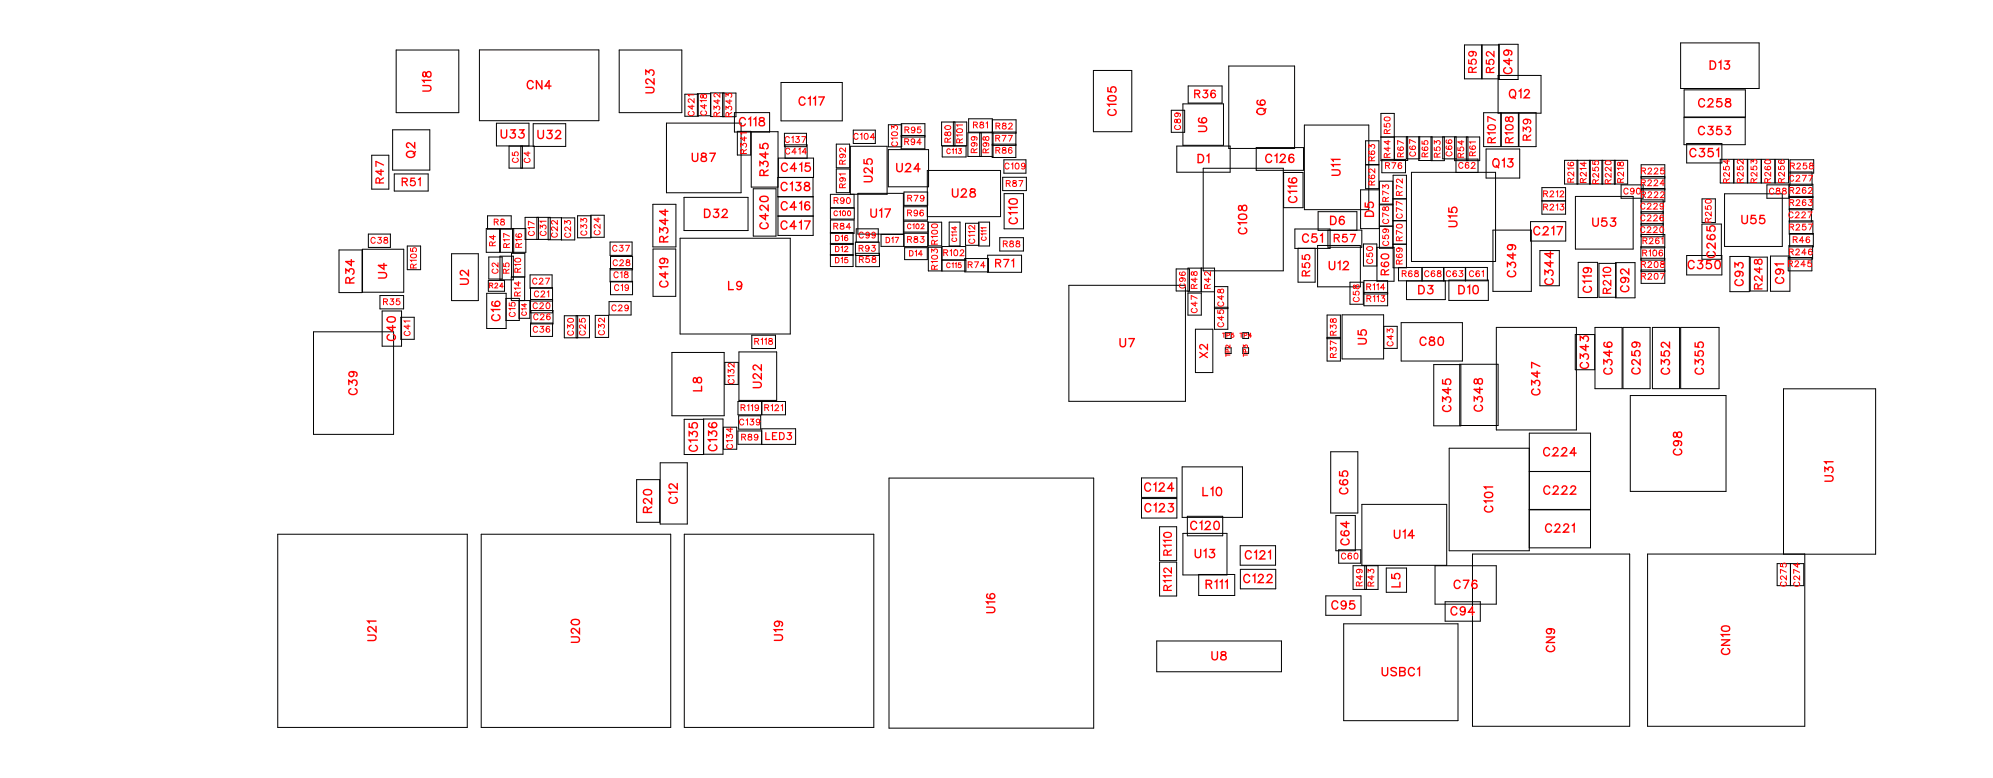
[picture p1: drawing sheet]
<svg xmlns="http://www.w3.org/2000/svg" width="172mm" height="67mm" viewBox="0 0 172 67" stroke-linecap="round" stroke-linejoin="round" font-family="sans-serif">
<defs><g id="words">
<g font-size="1.2" fill="#fff">
<text x="37.5" y="7.9" transform="rotate(-90 37.5 7.9)">U18</text>
<text x="45.4" y="8">CN4</text>
<text x="56.7" y="8.1" transform="rotate(-90 56.7 8.1)">U23</text>
<text x="63.7" y="11.1">C118</text>
<text x="68.8" y="9.4">C117</text>
<text x="96.5" y="10" transform="rotate(-90 96.5 10)">C105</text>
<text x="104.3" y="11.4" transform="rotate(-90 104.3 11.4)">U6</text>
<text x="109.4" y="9.9" transform="rotate(-90 109.4 9.9)">Q6</text>
<text x="130.1" y="8.7">Q12</text>
<text x="130.7" y="6.4" transform="rotate(-90 130.7 6.4)">C49</text>
<text x="146.4" y="11.9">C353</text>
<text x="146.4" y="9.5">C258</text>
<text x="147.4" y="6.3">D13</text>
<text x="36.1" y="13.6" transform="rotate(-90 36.1 13.6)">Q2</text>
<text x="43.2" y="12.2">U33</text>
<text x="46.3" y="12.2">U32</text>
<text x="59.6" y="14.2">U87</text>
<text x="66.5" y="15.2" transform="rotate(-90 66.5 15.2)">R345</text>
<text x="67.3" y="16.7">C138</text>
<text x="67.3" y="15.1">C415</text>
<text x="75.5" y="15.7" transform="rotate(-90 75.5 15.7)">U25</text>
<text x="77.3" y="15.1">U24</text>
<text x="82.1" y="17.3">U28</text>
<text x="103.2" y="14.3">D1</text>
<text x="109.1" y="14.3">C126</text>
<text x="112.1" y="17.5" transform="rotate(-90 112.1 17.5)">C116</text>
<text x="115.8" y="15.2" transform="rotate(-90 115.8 15.2)">U11</text>
<text x="128.6" y="14.7">Q13</text>
<text x="145.6" y="13.8">C351</text>
<text x="57.9" y="20.9" transform="rotate(-90 57.9 20.9)">R344</text>
<text x="60.7" y="19">D32</text>
<text x="66.5" y="19.8" transform="rotate(-90 66.5 19.8)">C420</text>
<text x="67.3" y="20.1">C417</text>
<text x="67.3" y="18.4">C416</text>
<text x="75" y="19">U17</text>
<text x="88" y="19.3" transform="rotate(-90 88 19.3)">C110</text>
<text x="107.8" y="20.2" transform="rotate(-90 107.8 20.2)">C108</text>
<text x="112.2" y="21.2">C51 R57</text>
<text x="114.5" y="23.5">U12</text>
<text x="114.7" y="19.6">D6</text>
<text x="118.7" y="18.7" transform="rotate(-90 118.7 18.7)">D5</text>
<text x="125.9" y="19.6" transform="rotate(-90 125.9 19.6)">U15</text>
<text x="131" y="23.9" transform="rotate(-90 131 23.9)">C349</text>
<text x="132.2" y="20.5">C217</text>
<text x="137.3" y="19.8">U53</text>
<text x="145.5" y="23.5">C350</text>
<text x="148.2" y="22.3" transform="rotate(-90 148.2 22.3)">C265</text>
<text x="150.1" y="19.6">U55</text>
<text x="30.8" y="24.5" transform="rotate(-90 30.8 24.5)">R34</text>
<text x="33.6" y="24" transform="rotate(-90 33.6 24)">U4</text>
<text x="34.4" y="29.4" transform="rotate(-90 34.4 29.4)">C40</text>
<text x="40.7" y="24.6" transform="rotate(-90 40.7 24.6)">U2</text>
<text x="43.4" y="27.7" transform="rotate(-90 43.4 27.7)">C16</text>
<text x="57.9" y="24.8" transform="rotate(-90 57.9 24.8)">C419</text>
<text x="62.8" y="25.3">L9</text>
<text x="118.1" y="29.7" transform="rotate(-90 118.1 29.7)">U5</text>
<text x="122.3" y="25.6">D3</text>
<text x="125.7" y="25.6">D10</text>
<text x="134.2" y="24.6" transform="rotate(-90 134.2 24.6)">C344</text>
<text x="137.5" y="25.3" transform="rotate(-90 137.5 25.3)">C119</text>
<text x="140.7" y="25.2" transform="rotate(-90 140.7 25.2)">C92</text>
<text x="150.6" y="24.7" transform="rotate(-90 150.6 24.7)">C93</text>
<text x="154.1" y="24.5" transform="rotate(-90 154.1 24.5)">C91</text>
<text x="31.1" y="34.1" transform="rotate(-90 31.1 34.1)">C39</text>
<text x="60.8" y="33.7" transform="rotate(-90 60.8 33.7)">L8</text>
<text x="65.9" y="33.5" transform="rotate(-90 65.9 33.5)">U22</text>
<text x="96.5" y="30.2">U7</text>
<text x="122.4" y="30.1">C80</text>
<text x="125.4" y="35.5" transform="rotate(-90 125.4 35.5)">C345</text>
<text x="128.1" y="35.5" transform="rotate(-90 128.1 35.5)">C348</text>
<text x="133.1" y="34.1" transform="rotate(-90 133.1 34.1)">C347</text>
<text x="137.3" y="31.8" transform="rotate(-90 137.3 31.8)">C343</text>
<text x="139.3" y="32.3" transform="rotate(-90 139.3 32.3)">C346</text>
<text x="141.7" y="32.3" transform="rotate(-90 141.7 32.3)">C259</text>
<text x="144.2" y="32.3" transform="rotate(-90 144.2 32.3)">C352</text>
<text x="147.2" y="32.3" transform="rotate(-90 147.2 32.3)">C355</text>
<text x="60.4" y="39" transform="rotate(-90 60.4 39)">C135</text>
<text x="62.1" y="38.9" transform="rotate(-90 62.1 38.9)">C136</text>
<text x="133" y="39.6">C224</text>
<text x="145.3" y="39.3" transform="rotate(-90 145.3 39.3)">C98</text>
<text x="158.3" y="41.5" transform="rotate(-90 158.3 41.5)">U31</text>
<text x="56.5" y="44.2" transform="rotate(-90 56.5 44.2)">R20</text>
<text x="58.7" y="43.4" transform="rotate(-90 58.7 43.4)">C12</text>
<text x="98.6" y="42.6">C124</text>
<text x="98.7" y="44.4">C123</text>
<text x="102.6" y="45.9">C120</text>
<text x="103.7" y="43">L10</text>
<text x="116.5" y="42.6" transform="rotate(-90 116.5 42.6)">C65</text>
<text x="116.6" y="47" transform="rotate(-90 116.6 47)">C64</text>
<text x="120.2" y="46.7">U14</text>
<text x="129" y="44.2" transform="rotate(-90 129 44.2)">C101</text>
<text x="133.1" y="42.9">C222</text>
<text x="133.2" y="46.2">C221</text>
<text x="86.1" y="52.9" transform="rotate(-90 86.1 52.9)">U16</text>
<text x="103" y="48.4">U13</text>
<text x="103.9" y="51">R111</text>
<text x="107.2" y="50.5">C122</text>
<text x="107.3" y="48.5">C121</text>
<text x="114.8" y="52.8">C95</text>
<text x="121" y="50.6" transform="rotate(-90 121 50.6)">L5</text>
<text x="125" y="53.3">C94</text>
<text x="125.3" y="51">C76</text>
<text x="32.7" y="55.3" transform="rotate(-90 32.7 55.3)">U21</text>
<text x="50.3" y="55.4" transform="rotate(-90 50.3 55.4)">U20</text>
<text x="67.8" y="55.3" transform="rotate(-90 67.8 55.3)">U19</text>
<text x="104.4" y="57.2">U8</text>
<text x="119.1" y="58.5">USBC1</text>
<text x="134.3" y="56.2" transform="rotate(-90 134.3 56.2)">CN9</text>
<text x="149.4" y="56.5" transform="rotate(-90 149.4 56.5)">CN10</text>
</g>
<g font-size="1.1" fill="#fff">
<text x="103" y="8.7">R36</text>
<text x="127.6" y="6.3" transform="rotate(-90 127.6 6.3)">R59</text>
<text x="129.1" y="6.3" transform="rotate(-90 129.1 6.3)">R52</text>
<text x="33.3" y="15.8" transform="rotate(-90 33.3 15.8)">R47</text>
<text x="34.6" y="16.3">R51</text>
<text x="129.2" y="12.4" transform="rotate(-90 129.2 12.4)">R107</text>
<text x="130.7" y="12.4" transform="rotate(-90 130.7 12.4)">R108</text>
<text x="132.3" y="12.1" transform="rotate(-90 132.3 12.1)">R39</text>
<text x="85.8" y="23.3">R71</text>
<text x="113.2" y="23.8" transform="rotate(-90 113.2 23.8)">R55</text>
<text x="120" y="23.7" transform="rotate(-90 120 23.7)">R60</text>
<text x="139.2" y="25.3" transform="rotate(-90 139.2 25.3)">R210</text>
<text x="152.2" y="25" transform="rotate(-90 152.2 25)">R248</text>
<text x="104.4" y="30.9" transform="rotate(-90 104.4 30.9)">X2</text>
<text x="101.3" y="50.9" transform="rotate(-90 101.3 50.9)">R112 R110</text>
</g>
<text font-size="1" fill="#fff" x="66" y="38.1">LED3</text>
<g font-size=".9" fill="#fff">
<text x="60.1" y="10" transform="rotate(-90 60.1 10)">C421</text>
<text x="61.1" y="10" transform="rotate(-90 61.1 10)">C418</text>
<text x="62.3" y="10.1" transform="rotate(-90 62.3 10.1)">R342</text>
<text x="63.3" y="10.1" transform="rotate(-90 63.3 10.1)">R343</text>
<text x="78" y="11.7">R95</text>
<text x="83.9" y="11.2">R81 R82</text>
<text x="102" y="11.2" transform="rotate(-90 102 11.2)">C89</text>
<text x="44.9" y="14" transform="rotate(-90 44.9 14)">C5</text>
<text x="45.9" y="14.1" transform="rotate(-90 45.9 14.1)">C4</text>
<text x="64.6" y="13.3" transform="rotate(-90 64.6 13.3)">R341</text>
<text x="67.7" y="12.5">C137</text>
<text x="67.7" y="13.5">C414</text>
<text x="71.9" y="17.8">R90</text>
<text x="73.1" y="16.2" transform="rotate(-90 73.1 16.2)">R91 R92</text>
<text x="73.6" y="12.2">C104</text>
<text x="77.6" y="12.6" transform="rotate(-90 77.6 12.6)">C103</text>
<text x="78" y="12.7">R94</text>
<text x="78.2" y="17.6">R79</text>
<text x="82.2" y="12.3" transform="rotate(-90 82.2 12.3)">R80</text>
<text x="83.2" y="12.3" transform="rotate(-90 83.2 12.3)">R101</text>
<text x="84.5" y="13.2" transform="rotate(-90 84.5 13.2)">R99</text>
<text x="85.5" y="13.2" transform="rotate(-90 85.5 13.2)">R98</text>
<text x="85.8" y="12.4">R77</text>
<text x="85.8" y="13.4">R86</text>
<text x="86.6" y="14.8">C109</text>
<text x="86.7" y="16.3">R87</text>
<text x="118.7" y="16" transform="rotate(-90 118.7 16)">R62 R63</text>
<text x="119.4" y="14.7">R76</text>
<text x="120.1" y="13.6" transform="rotate(-90 120.1 13.6)">R44 R50</text>
<text x="121.2" y="13.6" transform="rotate(-90 121.2 13.6)">R67</text>
<text x="122.3" y="13.5" transform="rotate(-90 122.3 13.5)">C67</text>
<text x="123.3" y="13.6" transform="rotate(-90 123.3 13.6)">R65</text>
<text x="124.4" y="13.6" transform="rotate(-90 124.4 13.6)">R53</text>
<text x="125.4" y="13.5" transform="rotate(-90 125.4 13.5)">C66</text>
<text x="125.7" y="14.7">C62</text>
<text x="126.4" y="13.6" transform="rotate(-90 126.4 13.6)">R54</text>
<text x="127.4" y="13.5" transform="rotate(-90 127.4 13.5)">R61</text>
<text x="133" y="17.2">R212</text>
<text x="135.9" y="15.7" transform="rotate(-90 135.9 15.7)">R216</text>
<text x="137" y="15.8" transform="rotate(-90 137 15.8)">R214</text>
<text x="138" y="15.9" transform="rotate(-90 138 15.9)">R255</text>
<text x="139.1" y="15.9" transform="rotate(-90 139.1 15.9)">R220</text>
<text x="140" y="16.9">C90</text>
<text x="140.2" y="15.8" transform="rotate(-90 140.2 15.8)">R218</text>
<text x="141.5" y="16.2">R224</text>
<text x="141.5" y="17.3">R222</text>
<text x="141.5" y="15.2">R225</text>
<text x="149.3" y="15.8" transform="rotate(-90 149.3 15.8)">R254</text>
<text x="150.5" y="15.8" transform="rotate(-90 150.5 15.8)">R252</text>
<text x="151.7" y="15.8" transform="rotate(-90 151.7 15.8)">R253</text>
<text x="152.5" y="16.9">C88 R262</text>
<text x="152.9" y="15.8" transform="rotate(-90 152.9 15.8)">R260</text>
<text x="154.1" y="15.8" transform="rotate(-90 154.1 15.8)">R256</text>
<text x="154.2" y="15.8">C277</text>
<text x="154.3" y="17.9">R263</text>
<text x="154.3" y="14.8">R258</text>
<text x="31.9" y="21.2">C38</text>
<text x="36.1" y="23.1" transform="rotate(-90 36.1 23.1)">R105</text>
<text x="42.6" y="19.6">R8</text>
<text x="42.9" y="21.2" transform="rotate(-90 42.9 21.2)">R4</text>
<text x="43.2" y="23.6" transform="rotate(-90 43.2 23.6)">C2</text>
<text x="44.1" y="23.6" transform="rotate(-90 44.1 23.6)">R5</text>
<text x="44.1" y="21.4" transform="rotate(-90 44.1 21.4)">R17</text>
<text x="46.3" y="20.3" transform="rotate(-90 46.3 20.3)">C17</text>
<text x="47.3" y="20.3" transform="rotate(-90 47.3 20.3)">C31</text>
<text x="48.3" y="20.5" transform="rotate(-90 48.3 20.5)">C22</text>
<text x="49.4" y="20.5" transform="rotate(-90 49.4 20.5)">C23</text>
<text x="50.8" y="20.3" transform="rotate(-90 50.8 20.3)">C33</text>
<text x="52" y="20.3" transform="rotate(-90 52 20.3)">C24</text>
<text x="52.8" y="21.9">C37</text>
<text x="52.8" y="23.1">C28</text>
<text x="71.9" y="20">R84</text>
<text x="74" y="21.9">R93</text>
<text x="74" y="20.7">C99</text>
<text x="74.1" y="22.8">R58</text>
<text x="78.2" y="18.8">R96</text>
<text x="81" y="23.2" transform="rotate(-90 81 23.2)">R103R100</text>
<text x="81.3" y="22.3">R102</text>
<text x="83.4" y="23.3">R74</text>
<text x="84.3" y="21" transform="rotate(-90 84.3 21)">C112</text>
<text x="86.5" y="21.5">R88</text>
<text x="118.6" y="22.7" transform="rotate(-90 118.6 22.7)">C50</text>
<text x="119.9" y="21.2" transform="rotate(-90 119.9 21.2)">C59 C78 R73</text>
<text x="121.1" y="22.8" transform="rotate(-90 121.1 22.8)">R69 R70 C77 R72</text>
<text x="133" y="18.3">R213</text>
<text x="141.4" y="20.3">C220</text>
<text x="141.4" y="19.3">C226</text>
<text x="141.4" y="18.2">C229</text>
<text x="141.5" y="23.3">R208</text>
<text x="141.6" y="22.3">R106</text>
<text x="141.6" y="21.2">R261</text>
<text x="147.8" y="19.2" transform="rotate(-90 147.8 19.2)">R250</text>
<text x="154.2" y="23.2">R245</text>
<text x="154.2" y="19">C227</text>
<text x="154.2" y="22.2">R246</text>
<text x="154.3" y="20">R257</text>
<text x="154.6" y="21.1">R46</text>
<text x="33" y="26.5">R35</text>
<text x="35.6" y="29" transform="rotate(-90 35.6 29)">C41</text>
<text x="44.6" y="27.3" transform="rotate(-90 44.6 27.3)">C15</text>
<text x="45.1" y="25.5" transform="rotate(-90 45.1 25.5)">R14 R10 R16</text>
<text x="45.9" y="24.7">C27</text>
<text x="45.9" y="26.8">C20</text>
<text x="45.9" y="28.9">C36</text>
<text x="46" y="27.8">C26</text>
<text x="46" y="25.8">C21</text>
<text x="49.7" y="28.9" transform="rotate(-90 49.7 28.9)">C30</text>
<text x="50.7" y="28.9" transform="rotate(-90 50.7 28.9)">C25</text>
<text x="52.3" y="28.9" transform="rotate(-90 52.3 28.9)">C32</text>
<text x="52.7" y="27">C29</text>
<text x="52.9" y="24.2">C18</text>
<text x="52.9" y="25.3">C19</text>
<text x="65" y="29.9">R118</text>
<text x="102.4" y="24.9" transform="rotate(-90 102.4 24.9)">C96</text>
<text x="103.4" y="27" transform="rotate(-90 103.4 27)">C47 R48</text>
<text x="104.6" y="24.9" transform="rotate(-90 104.6 24.9)">R42</text>
<text x="105.7" y="28.2" transform="rotate(-90 105.7 28.2)">C45 C48</text>
<text x="117.4" y="26" transform="rotate(-90 117.4 26)">C58</text>
<text x="117.8" y="25.2">R114</text>
<text x="117.8" y="26.2">R113</text>
<text x="120.3" y="29.9" transform="rotate(-90 120.3 29.9)">C43</text>
<text x="120.9" y="24.1">R68 C68 C63 C61</text>
<text x="141.5" y="24.3">R207</text>
<text x="63.5" y="33.1" transform="rotate(-90 63.5 33.1)">C132</text>
<text x="63.9" y="35.6">R119R121</text>
<text x="115.4" y="30.9" transform="rotate(-90 115.4 30.9)">R37 R38</text>
<text x="63.4" y="38.7" transform="rotate(-90 63.4 38.7)">C134</text>
<text x="63.7" y="36.8">C139</text>
<text x="63.9" y="38.1">R89</text>
<text x="115.6" y="48.4">C60</text>
<text x="117.7" y="50.5" transform="rotate(-90 117.7 50.5)">R49</text>
<text x="118.7" y="50.6" transform="rotate(-90 118.7 50.6)">R43</text>
<text x="154.2" y="50.6" transform="rotate(-90 154.2 50.6)">C275</text>
<text x="155.4" y="50.6" transform="rotate(-90 155.4 50.6)">C274</text>
</g>
<g font-size=".8" fill="#fff">
<text x="72" y="21.9">D12</text>
<text x="72" y="22.8">D15</text>
<text x="72" y="20.9">D16</text>
<text x="76.4" y="21.1">D17 R83</text>
<text x="78.4" y="22.2">D14</text>
</g>
<g font-size=".7" fill="#fff">
<text x="81.6" y="13.4">C113</text>
<text x="71.9" y="18.8">C100</text>
<text x="78.2" y="19.9">C102</text>
<text x="81.6" y="23.2">C115</text>
<text x="82.7" y="20.8" transform="rotate(-90 82.7 20.8)">C114</text>
<text x="85.2" y="20.8" transform="rotate(-90 85.2 20.8)">C111</text>
<text x="42.2" y="25">R24</text>
<text x="45.6" y="27.2" transform="rotate(-90 45.6 27.2)">C14</text>
</g>
<g font-size=".6" fill="#fff">
<text x="105.4" y="29.2">TP5 TP4</text>
<text x="106.2" y="30.8" transform="rotate(-90 106.2 30.8)">TP2</text>
<text x="107.7" y="30.8" transform="rotate(-90 107.7 30.8)">TP3</text>
</g>
</g></defs>
<g fill="none" stroke="#000" stroke-width=".09">
<path d="M32.1 13.4h1.4v2.9h-1.4zM33.9 11.2h3.2v3.5h-3.2zM34 15h2.9v1.5h-2.9zM34.2 4.3h5.4v5.4h-5.4zM41.3 4.3h10.3v6.1h-10.3zM41.9 19.7h1.2v2h-1.2zM42 18.6h2.1v1.2h-2.1zM42.8 10.6h2.8v2h-2.8zM43.1 19.7h2.2v2h-2.2zM43.9 12.6h2.2v1.9h-2.2zM44.2 19.7v2M44.3 19.7v2"/>
<path d="M44.9 12.6v1.9M45 12.6v1.9M45.3 18.7h2.1v1.9h-2.1zM46 10.7h2.8v1.9h-2.8zM46.3 18.7v1.9M46.4 18.7v1.9M47.3 18.8h2.3v1.9h-2.3zM48.4 18.8v1.9M51 18.6h-1.2v1.9h1.2l-.1-1.9h1.2v1.9h-1.2M53.4 4.3h5.4v5.4h-5.4zM56.3 17.6h2v3.7h-2zM57.5 10.6h6.4v6h-6.4z"/>
<path d="M59 17h5.5v2.9h-5.5zM59 8.1h1.2v1.9h-1.2zM60.1 8.1h1.2v1.9h-1.2zM61.3 8h2.2v2.1l-2.2-.1zM62.3 8v2.1M62.4 8v2M63.3 9.7h3.1v1.7h-3.1zM63.6 11.3h1.1v2.1h-1.1zM64.9 16.3h2v4.1h-2zM67.1 15.3h3v-1.7h-3v1.7M67.1 17h3M67.1 18.6h3"/>
<path d="M67.3 7.1h5.3v3.3h-5.3zM67.6 11.5h1.9v1.1h-1.9zM67.7 12.5h1.9v1.1h-1.9zM70.1 15.3v5h-3v-8.9h-2.3v4.7h2.3M71.6 17.9h2.1v1h-2.1zM72.1 14.6h1.2v2h-1.2zM72.1 12.4h1.2v2.1h-1.2zM73.3 16.7v-4.1h3.2v4.1l-4.9 .1v1.1h2v-1.1M73.6 11.2h1.9v1.2h-1.9zM74 16.7h3.9v3.5h-3.9zM76.6 12.9h3.5v3.2h-3.5zM76.6 10.8h1.1v1.9h-1.1z"/>
<path d="M77.7 11.7h2M77.7 11.8h2M77.7 10.7h2v2.1h-2zM77.9 19.1h2.1v.9h-2.1zM77.9 16.6h2.1v1.1h-2.1zM80 17.8h-2.1v1.2h2.1v-4.3h6.3v4h-6.3M80 19.2h1.2v2h-1.2zM81.2 10.5h2.1v2.1h-2.1zM81.2 12.6h2.1v.9h-2.1zM81.8 19.1h1v2.1h-1zM82.2 10.5v2.1M82.3 10.5v2.1"/>
<path d="M83.5 11.4h2.1v2.1h-2.1zM84.4 19.1h.9v2.1h-.9zM84.4 19.2h-1.2v1.9h1.2M84.5 11.4v2.1M84.6 11.4v2.1M85.5 12.4h2.1M85.5 11.4h2.1M85.5 12.5h2.1M85.6 11.5h2M85.6 10.3h2v3.3h-2.1l.1-3.4h-2.1v1.2h2.1M86.5 15.3h2v1.1h-2zM86.6 13.8h1.9v1.1h-1.9z"/>
<path d="M86.6 16.7h1.6v3h-1.6zM94.3 6.1h3.3v5.3h-3.3zM101 9.5h1.1v1.9h-1.1zM101.5 12.6h4.6v2.2h-4.6zM102 9h3.5v3.5h-3.5zM102.4 7.4h3v1.5h-3zM103.7 14.5h6.9v8.8h-6.9zM105.9 5.7h5.7v7.1h-5.7zM108.3 12.7h4.1v2h-4.1zM110.7 14.9h1.6v3h-1.6zM111.6 19.7h3.1v1.7h-3.1zM112.5 10.8h5.5v7.3h-5.5z"/>
<path d="M113.6 18.2h3.4v1.7h-3.4zM114.5 19.8h2.9v1.5h-2.9zM117.7 14.2h1.2v2.1h-1.2zM117.7 12.1h1.2v2.1h-1.2zM118.9 16.4h-1.6v3.3h1.6M118.9 17.6h1.2M118.9 19.5h1.2M118.9 15.6h1.2v5.8h-1.2zM118.9 17.7h1.2M119.1 11.8h1.1M119.1 9.8h1.1v4h-1.1zM119.1 13.7h2.1v1.2h-2.1z"/>
<path d="M120.1 17.1h1.2M120.1 19h1.2M120.2 11.8h3.3v2h-1.2v-2M121.3 11.8v1.9h1.1v-1.9M121.4 11.8v2h-1.2M121.7 14.9h7.2v7.6h-7.2zM123.4 11.8h1.1v2h-1.1zM124.4 11.8h1.1v1.9h-1.1zM125.4 11.8h2.2v2h-2.2zM125.5 13.7h1.9v1.2h-1.9zM126.3 3.9h1.4v2.9h-1.4zM126.4 11.8v2"/>
<path d="M126.6 11.8v2M127.8 3.9h1.5v2.9h-1.5zM127.9 9.7h1.5v2.9h-1.5zM128.1 12.8h2.9v2.5h-2.9zM128.7 19.8h3.3v5.3h-3.3zM129.2 6.5h3.7v3.3h-3.7zM129.2 3.8h1.7v3.1h-1.7zM129.4 9.7h1.5v2.9h-1.5zM131 9.7h1.4v2.9h-1.4zM132 19.1h3v1.7h-3zM132.9 16.2h2.1v2.3h-2.1zM132.9 17.3h2.1"/>
<path d="M134.9 13.8h5.4v2.1h-5.4zM135.8 16.9h5v4.6h-5zM136 13.8v2.1M137 13.8v2.1M137.1 13.8v2.1M138.1 13.8v2.1M138.2 13.8v2.1M139.2 13.8v2.1M139.3 13.8v2.1M139.8 15.9h1.9v1.2h-1.9zM141.5 17.2h1.9v3.2h-1.9M141.5 17.4h2v-3.2h-2v7.2h2v-1.2h-2"/>
<path d="M141.5 19.3h1.9M141.5 19.4h1.9M141.5 18.2h1.9M141.5 18.4h1.9M141.5 16.2h2M141.5 16.4h2M141.5 15.2h2M141.5 15.4h2M144.9 3.7h6.8v3.9h-6.8zM145.2 10.1h5.3v2.4h-5.3zM145.2 7.7h5.3v2.4h-5.3zM145.4 12.4h3.1v1.6h-3.1z"/>
<path d="M146.7 19.3h1.7v3h-1.7zM146.7 17.1h1.2v2.1h-1.2zM148.3 13.7h1.2v2.1h-1.2zM148.7 16.7h5v4.5h-5zM149.5 13.7h1.2v2.1h-1.2zM150.7 13.7h1.1v2.1h-1.1zM151.9 13.7h1.1v2.1h-1.1zM152.3 15.9h1.9v1.2h-1.9zM153.1 13.7h1.1v2.1h-1.1zM154.3 15.9h2v2.2h-2zM154.3 19h2v1.2h-2zM154.3 17h2"/>
<path d="M154.3 16.9h2M154.3 18h1.9v1.1h-1.9zM154.3 14.8h1.9v1.2h-1.9v-2.2h2.1v1.1h-2.1M27 28.6h6.9v8.8h-6.9zM29.2 21.5h2v3.7h-2zM31.3 21.5h3.5v3.7h-3.5zM31.8 20.2h1.9v1.1h-1.9zM32.8 25.5h2v1.1h-2zM32.9 26.8h1.7v3h-1.7zM34.6 27.3h1.1v1.9h-1.1zM35.1 21.2h1.2v2h-1.2zM38.9 21.9h2.3v4h-2.3z"/>
<path d="M42 25.3h1.6v3h-1.6zM42.1 24.2h1.4v.9h-1.4zM42.1 22.2h1.2v1.9h-1.2zM43.1 22.1h1.2v2h-1.2zM43.6 25.7h1.2v1.9h-1.2zM44.1 23.9v-2.1h1.2l-.1 4.1M45.3 23.9h-1.2v2h1.6v1.5h-1M45.7 23.7h1.9v1.1h-1.9zM45.7 24.8h1.9v2.2h-1.9zM45.7 27.8h1.9v1.2h-1.9zM45.7 25.8h1.9M45.7 25.9h1.9"/>
<path d="M45.8 26.8h1.9v1.1h-1.9zM49.7 27.2v1.9h1.1v-1.9h-2.1v1.9h1.1v-1.9M51.3 27.2h1.2v1.9h-1.2zM52.5 26h1.9v1.2h-1.9zM52.6 20.9h1.9v1.1h-1.9zM52.6 23.1h1.9v1.2h-1.9zM52.6 24.3h1.9v1.1h-1.9zM52.6 22.1h1.9v1.2h-1.9zM56.3 21.5h2v4h-2zM56.9 39.9h2.4v5.3h-2.4zM57.9 30.4h4.5v5.4h-4.5zM58.6 20.5h9.5v8.3h-9.5z"/>
<path d="M60.7 36.1h-1.7v3.1h1.7v-3.1h1.6v3.1h-1.6M62.4 36.8h1.1v1.9h-1.1zM62.5 31.2h1.1v1.9h-1.1zM63.6 34.6h4.1v1.2h-4.1zM63.7 35.8h1.9v1.2h-1.9zM63.7 30.3h3.3v4.2h-3.3zM64.8 28.9h2.1v1.1h-2.1zM65.7 37.1h-2.1v1.2h2.1M65.7 34.6v1.2M65.7 37h2.9v1.3h-2.9zM71.6 22h2M71.6 21.1h2"/>
<path d="M71.6 20h2v3h-2v-4h2v1.1h-2M71.6 21h2M71.6 21.9h2M73.8 20.9h2v1.1h-2zM73.8 21.8h2v1.2h-2zM73.8 20.9v-1.2h1.9v1.2M76 20.2h1.9v1h-1.9zM77.9 20.1h2.1v1.2h-2.1zM78 21.3h2v1.1h-2zM80 21.3h1.2v2.1h-1.2zM81.2 22.4h2.1v-1.2h-2.1v2.2h2.1v-1h-2.1M83.2 22.3h2v1.1h-2z"/>
<path d="M85.2 22h2.9v1.5h-2.9zM86.2 20.5h2v1.1h-2zM92.2 24.6h10v10h-10zM101.4 23.2h1.2v1.9h-1.2zM102.4 25.3h1.2v1.9h-1.2zM102.4 23.1h2.3v2.1h-2.3zM103.1 28.4h1.5v3.7h-1.5zM103.6 23.1v2.1M104.7 26.6h1.2M104.7 24.7h1.2v3.7h-1.2zM104.7 26.5h1.2M105.6 28.7h.5v.5h-.5z"/>
<path d="M105.6 30h.5v.5h-.5zM107.2 30h.5v.5h-.5zM107.2 28.7h.5v.5h-.5zM111.9 21.4h1.5v2.9h-1.5zM113.6 21.2h3.7v3.5h-3.7zM114.4 27.2h1.2v3.9h-1.2zM114.4 29.1h1.2M114.4 29.2h1.2M114.7 38.9h2.4v5.3h-2.4zM115.7 27.1h3.6v3.8h-3.6zM116.4 24.3h1.1v1.9h-1.1zM117.6 24.2h2v2.2h-2z"/>
<path d="M117.6 25.2h2M117.6 25.3h2M118.7 21.3h1.5v2.9h-1.5v-3.2h-1.1v1.9h1.1M119.3 28.1h1.2v1.9h-1.2zM120.1 21h1.2M120.1 21.1h1.2M120.6 23.1v1.1h7.6v-1.1h-5.6v1.1M120.8 27.8h5.3v3.3h-5.3zM121.3 23.1v-8h-1.2v8h2.5v1.1M121.3 24.2v1.6h3.3v-1.6M124.5 23.1v1.1M124.9 24.1h3.4v1.8h-3.4z"/>
<path d="M125.9 36.7v-5.3h3.3v5.3h-5.6v-5.3h2.4v5.3M126.3 23.1v1.1M126.4 23.1v1.1M129 28.2h6.9v8.9h-6.9zM131.9 38.6h-7v8.9h7v-10.2h5.2v9.9h-5.2M132.8 21.6h1.6v3h-1.6zM135.8 28.8h1.7v3.1h-1.7zM136.1 22.6h1.6v3h-1.6zM137.5 28.2h2.4v5.3h-2.4zM137.9 22.7h1.4v2.9h-1.4zM139.3 22.6h1.7v3.1h-1.7zM139.9 28.2h2.4v5.3h-2.4z"/>
<path d="M140.6 34.1h8.2v8.3h-8.2zM141.5 21.3h2v1.1h-2zM141.5 22.3h2v2.1h-2zM141.5 23.3h2M141.5 23.4h2M142.5 28.2h2.3v5.3h-2.3zM144.9 28.2h3.3v5.3h-3.3zM145.4 22h3.1v1.7h-3.1zM149.2 22.1h1.6v3h-1.6zM150.9 22.2h1.5v2.9h-1.5zM152.6 22.1h1.7v3h-1.7zM154.2 22.2h2v1.1h-2z"/>
<path d="M154.2 21.2h2.1v1.1h-2.1zM154.3 20.1h2v1.2h-2zM23.9 46h16.4v16.7h-16.4zM41.5 46h16.3v16.7h-16.3zM54.9 41.3h2v3.7h-2zM59 46h16.3v16.7h-16.3zM76.6 41.2h17.7v21.6h-17.7zM98.4 41.2h3.1v1.7h-3.1zM98.4 43h3.1v1.7h-3.1zM99.7 55.2h10.8v2.7h-10.8zM100 48.5h1.5v2.9h-1.5zM100 45.4h1.5v2.9h-1.5z"/>
<path d="M101.9 40.2h5.2v4.4h-5.2zM102 46h3.8v3.6h-3.8zM102.4 44.5h3v1.7h-3zM103.4 49.5h3.1v1.8h-3.1zM106.9 47h3.1v1.7h-3.1zM106.9 49.1h3.1v1.7h-3.1zM114.3 51.4h3v1.6h-3zM115.2 44.4h1.7v3.1h-1.7zM115.4 47.4h1.9v1.1h-1.9zM115.9 53.8h9.8v8.3h-9.8zM117.4 43.5h7.3v5.2h-7.3zM117.8 48.8v2h-1.1v-2h2.1v2h-1.1v-2"/>
<path d="M119.5 49h1.8v2.1h-1.8zM123.7 48.8h5.3v3.3h-5.3zM124.6 51.9h3v1.6h-3zM127 47.8h13.5v14.8h-13.5zM131.9 43.9h5.2M131.9 40.6h5.2M153.2 48.6h2.3v1.9h-2.3zM154.4 48.6v1.9M155.6 47.8v14.8h-13.5v-14.8h19.6v-14.3h-7.9v14.3"/>
</g>
<g fill="none" stroke="#f00" stroke-width=".09">
<path d="M42.6 19.1h.3l.1-.1-.4-.1v.5M42.8 19.1l.2 .3M43.2 18.9v.2l.3 .1a.17 .17 0 0 1-.2 .2 .17 .17 0 0 1-.1-.2l.3-.2-.1-.1zM44.2 13.1v.3h.2a.18 .18 0 0 1 0-.3 .18 .18 0 0 1 .3 .1 .18 .18 0 0 1-.1 .2M44.3 13.6a.19 .19 0 0 0-.1 .2 .19 .19 0 0 0 .2 .2h.1a.19 .19 0 0 0 .2-.2 .19 .19 0 0 0-.1-.2M45.3 13.6a.19 .19 0 0 0-.1 .3 .19 .19 0 0 0 .2 .1h.1a.19 .19 0 0 0 .2-.1 .19 .19 0 0 0-.1-.3M45.5 13.1v.3l-.3-.2h.5M45.7 19.9a.19 .19 0 0 0-.1 .3 .19 .19 0 0 0 .2 .1h.1a.19 .19 0 0 0 .2-.1 .19 .19 0 0 0-.2-.3M46.1 19.6h-.5l.1 .1M46.1 19.3l-.5-.2v.3M46.6 19.7v-.3l.2 .2a.17 .17 0 0 1 .2-.2 .17 .17 0 0 1 0 .3M46.7 19.9a.19 .19 0 0 0-.1 .3 .19 .19 0 0 0 .2 .1h.1a.19 .19 0 0 0 .2-.1 .19 .19 0 0 0-.1-.3"/>
<path d="M47.1 19.1h-.5l.1 .1M48.1 19.5v.4l-.5-.3-.1 .2 .2 .1M48.1 19v.3l-.5-.3-.1 .2 .2 .1M48.7 19.3v-.3l.2 .2a.17 .17 0 0 1 .3-.1 .17 .17 0 0 1-.1 .2M49.2 19.5v.4l-.4-.3-.1 .2 .1 .1M50.1 19.7v-.3l.2 .1a.17 .17 0 0 1 .3-.1 .17 .17 0 0 1-.1 .3M50.1 19.1v-.3l.2 .2a.17 .17 0 0 1 .3-.1 .17 .17 0 0 1-.1 .3M50.2 19.9a.19 .19 0 0 0-.1 .2 .19 .19 0 0 0 .2 .2h.1a.19 .19 0 0 0 .2-.2 .19 .19 0 0 0-.1-.2M51.3 19.9a.19 .19 0 0 0-.1 .2 .19 .19 0 0 0 .2 .1h.1a.19 .19 0 0 0 .2-.1 .19 .19 0 0 0-.1-.2M51.6 18.8v.3l-.4-.2h.5M51.7 19.3v.4l-.4-.3-.1 .2h.1M59.5 9.6a.19 .19 0 0 0-.2 .2 .19 .19 0 0 0 .2 .2h.2a.19 .19 0 0 0 .1-.2 .19 .19 0 0 0-.1-.2"/>
<path d="M59.7 9v.4l-.4-.2h.5M59.8 8.5v.3l-.4-.3-.1 .2 .2 .1M59.8 8.2h-.5l.1 .1M60.4 8.2v.2h.2a.21 .21 0 0 1 0-.2 .21 .21 0 0 1 .3 0v.1l-.1 .2-.1-.1-.1-.2zM60.5 9.6a.19 .19 0 0 0-.1 .2 .19 .19 0 0 0 .2 .1h.1a.19 .19 0 0 0 .2-.1 .19 .19 0 0 0-.1-.2M60.8 9v.4l-.4-.3h.5M60.9 8.7h-.5l.1 .1M61.6 9.4v-.2l.1 .1a.17 .17 0 0 1 .3-.1 .17 .17 0 0 1 0 .3M61.8 10v-.3h-.1l-.1 .3h.5M61.9 8.6v.3l-.3-.2h.5M62.1 8v.4l-.4-.3-.1 .1 .1 .1M62.1 9.7l-.3 .2"/>
<path d="M62.6 9.4v-.2l.2 .1a.17 .17 0 0 1 .3-.1 .17 .17 0 0 1-.1 .3M62.6 8.3v-.2l.2 .1a.17 .17 0 0 1 .3-.1 .17 .17 0 0 1-.1 .3M62.8 10v-.3h-.1l-.1 .3h.5M62.9 8.6v.4l-.3-.3h.5M63.1 9.7l-.3 .2M63.9 12.6v-.2l.2 .1a.17 .17 0 0 1 .2-.1 .17 .17 0 0 1 0 .3M64.1 13.2v-.3h-.1l-.1 .3h.5M64.2 11.8v.3l-.3-.2h.5M64.4 11.5h-.5l.1 .1M64.4 12.9l-.3 .2M68.1 11.9a.19 .19 0 0 0-.3-.1 .19 .19 0 0 0-.1 .2v.1a.19 .19 0 0 0 .1 .2 .19 .19 0 0 0 .3-.1M68.1 12.9a.19 .19 0 0 0-.2-.1 .19 .19 0 0 0-.2 .2v.1a.19 .19 0 0 0 .2 .2 .19 .19 0 0 0 .2-.1"/>
<path d="M68.3 11.9l.1-.1v.5M68.6 11.8h.3l-.1 .2a.17 .17 0 0 1 .1 .2 .17 .17 0 0 1-.3 0M68.7 13.1h-.4l.2-.3v.5M68.9 12.9l.1-.1v.5M69.1 11.8h.4l-.3 .5M69.5 13.1h-.3l.2-.3v.5M71.9 19.5h.3v-.2l-.3-.1v.6M71.9 17.3h.3l.1-.2-.4-.1v.5M72.1 19.5l.1 .3M72.1 17.3l.2 .2M72.2 18.3a.15 .15 0 0 0-.2-.1 .15 .15 0 0 0-.1 .1v.1a.15 .15 0 0 0 .1 .2 .15 .15 0 0 0 .2-.1M72.4 18.3l.1-.1v.4"/>
<path d="M72.5 19.3v.1l.3 .2a.17 .17 0 0 1-.2 .2 .17 .17 0 0 1-.2-.2l.4-.2-.1-.1zM72.6 15.3a.16 .16 0 0 1 .1 .2 .16 .16 0 0 1-.3 .1 .16 .16 0 0 1 .1-.3l.4 .1-.1 .2M72.6 13.3a.16 .16 0 0 1 .1 .2 .16 .16 0 0 1-.3 .1 .16 .16 0 0 1 .1-.3l.4 .1-.1 .2M72.6 16.2v-.3l-.1-.1-.1 .4h.5M72.6 14.1v-.2l-.1-.1-.1 .3h.5M72.8 17.2a.16 .16 0 0 1-.2 .1 .16 .16 0 0 1-.1-.2 .16 .16 0 0 1 .2 0v.4h-.2M72.9 15h-.5l.1 .1M72.9 12.7v.4l-.4-.3-.1 .1 .1 .2M72.9 15.8l-.3 .2M72.9 13.8l-.3 .2M73 17.1a.23 .23 0 0 1 .3 .2 .23 .23 0 0 1-.3 .2v-.2zM73.3 19.6h-.3l.2-.4v.6"/>
<path d="M74 11.6a.19 .19 0 0 0-.2-.1 .19 .19 0 0 0-.2 .2v.1a.19 .19 0 0 0 .2 .2 .19 .19 0 0 0 .2-.1M74.2 11.6l.1-.1v.5M74.6 11.5a.23 .23 0 0 1 .3 .3 .23 .23 0 0 1-.3 .2l-.1-.2zM75.4 11.8h-.3l.2-.3v.5M76.9 11.1v-.3l.2 .2a.17 .17 0 0 1 .2-.1 .17 .17 0 0 1 0 .3M76.9 11.4a.25 .25 0 0 1 .3-.1 .25 .25 0 0 1 .2 .3 .25 .25 0 0 1-.3 .1 .25 .25 0 0 1-.2-.3zM77 12.2a.19 .19 0 0 0-.1 .2 .19 .19 0 0 0 .2 .2h.1a.19 .19 0 0 0 .2-.2 .19 .19 0 0 0-.1-.2M77.4 11.9h-.5l.1 .1M78 12.2h.3v-.1l-.3-.1v.5M78 11.2h.3l.1-.2-.4-.1v.6M78.2 12.2l.1 .3M78.2 11.2l.2 .3"/>
<path d="M78.3 18.3h.2l.1-.1-.3-.1v.5M78.3 17.1h.3v-.2l-.3-.1v.5M78.4 18.3l.2 .3M78.4 17.1l.2 .2M78.5 19.4a.15 .15 0 0 0-.1-.1 .15 .15 0 0 0-.2 .2v.1a.15 .15 0 0 0 .2 .1 .15 .15 0 0 0 .1-.1M78.7 19.4l.1-.1v.4M78.8 16.8h.3l-.2 .5M78.9 12.1a.18 .18 0 0 1-.3 .2 .16 .16 0 0 1 0-.3 .16 .16 0 0 1 .2 0v.4h-.2M78.9 11.1a.16 .16 0 0 1-.2 .2 .16 .16 0 0 1-.1-.3 .16 .16 0 0 1 .3 0l-.1 .4h-.2M79.1 18.3a.16 .16 0 0 1-.2 .1 .16 .16 0 0 1-.1-.2 .16 .16 0 0 1 .3 0l-.1 .4-.2-.1M79.4 10.9h-.3v.3a.18 .18 0 0 1 .3 0 .18 .18 0 0 1-.1 .2 .18 .18 0 0 1-.2 0M79.4 19.4l.2-.1 .1 .1-.3 .3h.3"/>
<path d="M79.4 12.3h-.3l.2-.3v.5M79.6 18.2v-.1a.22 .22 0 0 0-.3 .3 .22 .22 0 0 0 .3 .1 .16 .16 0 0 0-.1-.2 .16 .16 0 0 0-.2 .1M79.7 17a.16 .16 0 0 1-.3 .1 .16 .16 0 0 1 0-.2 .16 .16 0 0 1 .2 0v.4h-.2M80.3 19.9a.25 .25 0 0 1 .4-.1 .25 .25 0 0 1 .1 .3 .25 .25 0 0 1-.3 .1 .25 .25 0 0 1-.2-.3zM80.3 19.4a.25 .25 0 0 1 .4-.1 .25 .25 0 0 1 .1 .3 .25 .25 0 0 1-.3 .1 .25 .25 0 0 1-.2-.3zM81.5 11.4v.3h.1l.2-.3a.17 .17 0 0 1 .2 .1 .17 .17 0 0 1-.2 .2l-.2-.3zM81.5 10.9a.25 .25 0 0 1 .3-.1 .25 .25 0 0 1 .2 .3 .25 .25 0 0 1-.4 .1 .25 .25 0 0 1-.1-.3zM81.7 12.2v-.2l-.1-.1-.1 .3h.5M81.9 12.9a.15 .15 0 0 0-.1-.1 .15 .15 0 0 0-.2 .2v.1a.15 .15 0 0 0 .2 .1 .15 .15 0 0 0 .1-.1M82 11.9l-.3 .2M82.1 12.9l.1-.1v.4M82.3 19.5v.3l-.2-.2h.4"/>
<path d="M82.4 12.9l.1-.1v.4M82.5 20h-.4v.1M82.5 11.2a.25 .25 0 0 1 .3-.1 .25 .25 0 0 1 .2 .3 .25 .25 0 0 1-.3 .1 .25 .25 0 0 1-.2-.3zM82.7 12.8h.2l-.1 .2a.14 .14 0 0 1 .1 .2 .15 .15 0 0 1-.3 0M82.7 12.3v-.3h-.1l-.1 .3h.5M83 11.6h-.5l.1 .2M83 10.8h-.5l.1 .1M83 12l-.3 .1M83.9 12.3a.16 .16 0 0 1 .1 .2 .16 .16 0 0 1-.2 .1 .16 .16 0 0 1 0-.3l.4 .1v.2M83.9 11.8a.16 .16 0 0 1 .1 .2 .16 .16 0 0 1-.2 .1 .16 .16 0 0 1 0-.3l.4 .1v.2M83.9 10.8l.3-.1 .1-.1-.4-.1v.5M84 13.2v-.3l-.2-.1-.1 .4h.5"/>
<path d="M84 20h-.5l.1 .1M84 19.4v.4l-.4-.4-.1 .2 .2 .1M84.1 10.8l.2 .2M84.2 12.8l-.2 .2M84.5 10.5v.2l.3 .2a.17 .17 0 0 1-.2 .1 .17 .17 0 0 1-.1-.1l.3-.3v-.1zM84.8 11.8v.3h.1l.2-.3a.17 .17 0 0 1 .2 .1 .17 .17 0 0 1-.2 .2l-.2-.3zM84.9 12.3a.16 .16 0 0 1 .2 .2 .16 .16 0 0 1-.3 .1 .16 .16 0 0 1 0-.3l.4 .1v.2M85 13.2v-.3l-.2-.1v.4h.5M85 10.6l.1-.1v.5M85 19.9h-.4l.1 .1M85 19.6h-.4l.1 .1M85.3 12.8l-.3 .2"/>
<path d="M85.9 11.9h.2l.1-.1-.3-.1v.5M85.9 13l.3-.1v-.1l-.3-.1v.5M85.9 10.9l.3-.1v-.1l-.3-.1v.5M86 11.9l.2 .3M86 13l.2 .2M86 10.9l.2 .2M86.4 11.7h.3l-.2 .5M86.5 12.7v.2l.2 .1a.17 .17 0 0 1-.1 .2 .17 .17 0 0 1-.2-.2l.3-.2v-.1zM86.5 10.6v.2l.3 .1a.17 .17 0 0 1-.2 .2 .17 .17 0 0 1-.2-.2l.3-.2v-.1zM86.8 15.8h.3v-.1l-.3-.1v.5M86.9 15.8l.2 .3M86.9 11.7h.4l-.3 .5"/>
<path d="M87 10.7l.2-.1 .1 .2-.3 .3h.3M87 14.2a.19 .19 0 0 0-.2-.1 .19 .19 0 0 0-.2 .2v.1a.19 .19 0 0 0 .2 .2 .19 .19 0 0 0 .2-.2M87.2 14.2l.1-.1v.5M87.2 12.8v-.1a.22 .22 0 0 0-.3 .3 .22 .22 0 0 0 .3 .1 .16 .16 0 0 0 0-.2 .16 .16 0 0 0-.2 .1M87.4 15.6v.1l.2 .2a.17 .17 0 0 1-.1 .2 .17 .17 0 0 1-.2-.2l.3-.2v-.1zM87.6 14.1a.23 .23 0 0 1 .3 .2 .23 .23 0 0 1-.3 .2l-.1-.1zM87.8 15.6h.4l-.3 .5M88.4 14.2a.16 .16 0 0 1-.2 .2 .16 .16 0 0 1-.1-.3 .16 .16 0 0 1 .3 0l-.1 .4h-.2M101.3 10.3v.3h.1a.21 .21 0 0 1 .1-.3 .21 .21 0 0 1 .3 0v.2l-.1 .1-.2-.1-.1-.2zM101.4 10.8a.19 .19 0 0 0-.1 .2 .19 .19 0 0 0 .2 .2h.1a.19 .19 0 0 0 .2-.2 .19 .19 0 0 0-.1-.2M101.4 9.7a.18 .18 0 0 1 .2 .3 .16 .16 0 0 1-.3 0 .16 .16 0 0 1 0-.2h.5l-.1 .2M118 12.7v-.2l.2 .1a.17 .17 0 0 1 .3-.1 .17 .17 0 0 1-.1 .3"/>
<path d="M118.1 15.1h-.1a.22 .22 0 0 0 .3 .3 .22 .22 0 0 0 .2-.3 .16 .16 0 0 0-.3 .1 .16 .16 0 0 0 .2 .2M118.1 13h-.1a.22 .22 0 0 0 .3 .3 .22 .22 0 0 0 .2-.3 .16 .16 0 0 0-.3 .1 .16 .16 0 0 0 .2 .2M118.3 15.9l-.1-.3h-.1l-.1 .3h.5M118.3 13.9l-.1-.3-.1-.1-.1 .4h.5M118.5 14.5v.4l-.3-.3-.2 .1 .1 .2M118.5 15.6l-.2 .2M118.5 13.5l-.2 .2M119.2 16.2v-.3l.2 .2a.17 .17 0 0 1 .3-.1 .17 .17 0 0 1-.1 .3M119.2 17.9v.2h.2a.21 .21 0 0 1 .1-.2 .21 .21 0 0 1 .2 0v.1l-.1 .2-.1-.1-.1-.2zM119.3 18.9a.19 .19 0 0 0-.1 .2 .19 .19 0 0 0 .2 .2h.1a.19 .19 0 0 0 .2-.2 .19 .19 0 0 0-.1-.2M119.3 10.7v.2h.3a.18 .18 0 0 1 0-.2 .18 .18 0 0 1 .2 0 .18 .18 0 0 1 0 .3M119.4 10.2a.25 .25 0 0 1 .3-.1 .25 .25 0 0 1 .1 .3 .25 .25 0 0 1-.3 0 .25 .25 0 0 1-.1-.2z"/>
<path d="M119.4 19.7a.16 .16 0 0 1 .1 .3 .16 .16 0 0 1-.2 0 .16 .16 0 0 1 0-.2h.4v.2M119.5 17.3l-.1-.2-.1-.1-.1 .3h.5M119.5 14.3l.3-.1v-.1l-.3-.1v.5M119.6 13.6v-.3l-.2-.1-.1 .4h.6M119.6 11.5v-.3h-.2l-.1 .3h.6M119.6 14.3l.2 .2M119.7 12.7v.3l-.4-.2h.6M119.7 12.1v.4l-.4-.3h.6M119.7 16.7l-.5-.2v.3M119.7 17l-.2 .2M119.7 18.6l-.5-.2v.3M119.9 13.2l-.3 .2"/>
<path d="M119.9 11.2l-.3 .1M120 14h.3l-.2 .5M120.4 19.4a.25 .25 0 0 1 .3-.1 .25 .25 0 0 1 .2 .3 .25 .25 0 0 1-.3 .1 .25 .25 0 0 1-.2-.3zM120.5 18.4a.19 .19 0 0 0-.1 .3 .19 .19 0 0 0 .2 .1h.1a.19 .19 0 0 0 .2-.1 .19 .19 0 0 0-.1-.3M120.6 12.7h-.1a.22 .22 0 0 0 .3 .3 .22 .22 0 0 0 .1-.3 .16 .16 0 0 0-.2 .1 .16 .16 0 0 0 .1 .2M120.6 16.8v-.3h-.1l-.1 .3h.5M120.7 13.5v-.3h-.1l-.1 .3h.5M120.8 14.1v-.1a.22 .22 0 0 0-.3 .3 .22 .22 0 0 0 .3 .2 .16 .16 0 0 0 0-.3 .18 .18 0 0 0-.3 .2M120.9 18.1l-.5-.2v.3M120.9 17.6l-.5-.2v.3M120.9 15.4v.4l-.4-.4-.1 .1 .1 .2M120.9 16.2l-.5-.2v.3"/>
<path d="M120.9 16.5l-.3 .2M121 13.2l-.3 .1M121 12.4l-.5-.3v.4M121.6 12.6a.22 .22 0 0 0 .2 .3 .22 .22 0 0 0 .2-.3 .16 .16 0 0 0-.3 .1 .16 .16 0 0 0 .2 .2M121.7 13.1a.19 .19 0 0 0-.2 .2 .19 .19 0 0 0 .2 .2h.2a.19 .19 0 0 0 .1-.2 .19 .19 0 0 0-.1-.2M122 12.3l-.5-.3v.4M122.6 12.2v.2h.2a.18 .18 0 0 1 0-.2 .18 .18 0 0 1 .3 0 .18 .18 0 0 1-.1 .3M122.7 12.7h-.1a.22 .22 0 0 0 .3 .3 .22 .22 0 0 0 .1-.3 .16 .16 0 0 0-.2 .1 .16 .16 0 0 0 .1 .2M122.8 13.5v-.3h-.1l-.1 .3h.5M123.1 13.2l-.3 .1M123.7 12.7v.2l.2 .1a.18 .18 0 0 1 0-.3 .18 .18 0 0 1 .2 0 .18 .18 0 0 1 0 .3M123.7 12.4v-.3l.2 .2a.17 .17 0 0 1 .2-.1 .17 .17 0 0 1 0 .3"/>
<path d="M123.9 13.5v-.3h-.1l-.1 .3h.5M124.2 13.2l-.3 .2M124.7 12.6a.22 .22 0 0 0 .2 .3 .22 .22 0 0 0 .2-.3 .16 .16 0 0 0-.2 .1 .16 .16 0 0 0 .1 .2M124.7 12.1a.22 .22 0 0 0 .2 .3 .22 .22 0 0 0 .2-.3 .16 .16 0 0 0-.2 .1 .16 .16 0 0 0 .1 .2M124.8 13.1a.19 .19 0 0 0-.1 .2 .19 .19 0 0 0 .2 .1h.1a.19 .19 0 0 0 .2-.1 .19 .19 0 0 0-.1-.2M125.7 12.7v.3h.2a.18 .18 0 0 1 0-.3 .18 .18 0 0 1 .3 0 .18 .18 0 0 1-.1 .3M125.9 13.6v-.3l-.1-.1-.1 .4h.5M126 12.1v.4l-.3-.3h.5M126.1 14.1a.19 .19 0 0 0-.2-.1 .19 .19 0 0 0-.1 .2v.1a.19 .19 0 0 0 .1 .2 .19 .19 0 0 0 .2-.1M126.2 13.2l-.3 .2M126.6 14.1v-.1a.22 .22 0 0 0-.3 .2 .22 .22 0 0 0 .3 .2 .16 .16 0 0 0-.1-.2 .16 .16 0 0 0-.2 .1M126.8 12.6h-.1a.22 .22 0 0 0 .3 .3 .22 .22 0 0 0 .1-.3 .16 .16 0 0 0-.2 .1 .16 .16 0 0 0 .2 .2"/>
<path d="M126.9 14.1l.1-.1 .2 .1-.3 .4h.3M127 13.4l-.1-.3h-.1l-.1 .3h.5M127.2 12.2h-.5l.1 .2M127.2 13.1l-.2 .1M133.1 16.7h.3v-.1l-.3-.1v.5M133.1 17.8h.3v-.1l-.3-.1v.5M133.3 16.7l.1 .3M133.3 17.8l.1 .3M133.7 16.6l.2-.1v.1l-.3 .4h.4M133.7 17.7l.2-.1v.1l-.3 .4h.4M134.2 16.6l.1-.1v.5M134.2 17.7l.1-.1v.5"/>
<path d="M134.5 16.6l.2-.1 .1 .1-.3 .4h.3M134.5 17.6h.3l-.1 .2a.17 .17 0 0 1 .1 .3 .17 .17 0 0 1-.3-.1M135.2 14a.22 .22 0 0 0 .2 .3 .22 .22 0 0 0 .2-.3 .16 .16 0 0 0-.2 .1 .16 .16 0 0 0 .1 .2M135.4 15.7v-.3h-.1l-.1 .3h.5M135.7 14.8v.4l-.4-.4-.1 .1 .1 .2M135.7 14.5h-.5l.1 .1M135.7 15.4l-.3 .1M136.5 15.7v-.3h-.2v.3h.5M136.6 14v.3l-.3-.2h.5M136.8 14.8v.4l-.4-.3-.1 .1 .1 .2M136.8 14.5h-.5v.1M136.8 15.4l-.3 .2"/>
<path d="M137.3 14.4v.3h.2a.18 .18 0 0 1 0-.3 .18 .18 0 0 1 .3 .1 .18 .18 0 0 1-.1 .2M137.3 13.9v.2l.2 .1a.18 .18 0 0 1 0-.3 .18 .18 0 0 1 .3 0 .18 .18 0 0 1-.1 .3M137.6 15.8l-.1-.3h-.1l-.1 .3h.5M137.8 14.9v.4l-.3-.3-.2 .1 .1 .2M137.8 15.5l-.2 .2M138.4 13.9a.25 .25 0 0 1 .3-.1 .25 .25 0 0 1 .2 .3 .25 .25 0 0 1-.3 .1 .25 .25 0 0 1-.2-.3zM138.6 15.8v-.3h-.1l-.1 .3h.5M138.9 14.9v.4l-.4-.3-.1 .1 .1 .2M138.9 14.4v.3l-.4-.3-.1 .1 .1 .2M138.9 15.5l-.3 .2M139.5 14v.3h.1l.2-.3a.16 .16 0 0 1 .2 .2 .16 .16 0 0 1-.2 .1l-.2-.3zM139.7 15.7v-.3h-.1l-.1 .3h.5"/>
<path d="M140 14.8v.4l-.4-.3-.1 .1 .1 .1M140 14.5h-.5l.1 .1M140 15.4l-.3 .1M140.4 16.3a.19 .19 0 0 0-.2-.1 .19 .19 0 0 0-.2 .2v.1a.19 .19 0 0 0 .2 .2 .19 .19 0 0 0 .2-.1M140.9 16.4a.16 .16 0 0 1-.2 .1 .16 .16 0 0 1-.1-.2 .16 .16 0 0 1 .3 0l-.1 .4h-.2M141.2 16.2a.23 .23 0 0 1 .2 .3 .23 .23 0 0 1-.2 .2l-.1-.2zM141.5 15.7h.3l.1-.1-.4-.1v.5M141.5 16.8l.3-.1 .1-.1-.4-.1v.5M141.5 14.7h.3l.1-.1-.4-.1v.5M141.7 15.7l.2 .3M141.7 16.8l.2 .2M141.7 14.7l.2 .3"/>
<path d="M141.8 19.7a.19 .19 0 0 0-.2-.2 .19 .19 0 0 0-.2 .2v.2a.19 .19 0 0 0 .2 .2 .19 .19 0 0 0 .2-.2M141.8 18.6a.19 .19 0 0 0-.2-.1 .19 .19 0 0 0-.1 .2v.1a.19 .19 0 0 0 .1 .2 .19 .19 0 0 0 .2-.1M141.8 17.6a.19 .19 0 0 0-.2-.1 .19 .19 0 0 0-.1 .2v.1a.19 .19 0 0 0 .1 .2 .19 .19 0 0 0 .2-.1M142 19.7l.1-.2 .2 .1-.3 .5h.4M142.1 18.6l.1-.1 .1 .1-.3 .4h.4M142.1 17.6l.1-.1 .1 .1-.3 .4h.4M142.1 15.6l.2-.1 .1 .1-.3 .4h.3M142.1 16.7l.2-.2 .1 .2-.3 .3h.3M142.1 14.6l.2-.1 .1 .1-.3 .4h.3M142.6 19.7l.1-.2 .2 .1-.3 .5h.3M142.6 18.6l.1-.1 .2 .1-.3 .4h.3M142.6 17.6l.1-.1 .2 .1-.3 .4h.3"/>
<path d="M142.6 15.6l.2-.1 .1 .1-.3 .4h.3M142.6 16.7l.2-.2 .1 .2-.3 .3h.4M142.6 14.6l.2-.1 .1 .1-.3 .4h.4M143.2 19.6a.23 .23 0 0 1 .2 .2 .23 .23 0 0 1-.2 .2l-.1-.2zM143.2 16.7l.2-.2 .1 .2-.3 .3h.3M143.4 18.6a.22 .22 0 0 0-.3 .2 .22 .22 0 0 0 .3 .2 .16 .16 0 0 0-.1-.3 .16 .16 0 0 0-.2 .2M143.4 17.7a.16 .16 0 0 1-.2 .1 .16 .16 0 0 1 0-.2 .16 .16 0 0 1 .2 0v.4l-.3-.1M143.5 14.5h-.3v.2a.18 .18 0 0 1 .3 0 .18 .18 0 0 1-.1 .3 .18 .18 0 0 1-.2-.1M143.5 15.8h-.4l.3-.3v.5M147 17.8v.2h.3a.18 .18 0 0 1-.1-.2 .18 .18 0 0 1 .3 0 .18 .18 0 0 1-.1 .3M147.1 17.3a.25 .25 0 0 1 .3-.1 .25 .25 0 0 1 .1 .2 .25 .25 0 0 1-.3 .1 .25 .25 0 0 1-.1-.2zM147.3 19.1v-.2l-.2-.1-.1 .3h.5"/>
<path d="M147.5 18.3v.3l-.3-.3-.2 .1 .2 .2M147.5 18.8l-.2 .2M148.6 14.4v.2h.2a.18 .18 0 0 1 0-.2 .18 .18 0 0 1 .3 0 .18 .18 0 0 1-.1 .3M148.8 15.7v-.2l-.1-.1-.1 .3h.5M148.9 13.8v.3l-.3-.2h.5M149.1 14.9v.3l-.4-.3-.1 .1 .1 .2M149.1 15.4l-.3 .2M149.8 14.4v.2h.2a.18 .18 0 0 1 0-.2 .18 .18 0 0 1 .3 0 .18 .18 0 0 1-.1 .2M150 15.7v-.3h-.1l-.1 .3h.5M150.3 14.9v.3l-.4-.3-.1 .1 .1 .2M150.3 13.8v.3l-.4-.3-.1 .1 .1 .2M150.3 15.4l-.3 .2"/>
<path d="M151 14.4v.2h.2a.18 .18 0 0 1 0-.2 .18 .18 0 0 1 .3 0 .18 .18 0 0 1-.1 .2M151 14.1v-.3l.2 .1a.17 .17 0 0 1 .2-.1 .17 .17 0 0 1 0 .3M151.2 15.7v-.3h-.1l-.1 .3h.5M151.5 14.9v.3l-.4-.3-.1 .1 .1 .2M151.5 15.4l-.3 .2M152.2 13.9a.25 .25 0 0 1 .3-.1 .25 .25 0 0 1 .1 .2 .25 .25 0 0 1-.3 .1 .25 .25 0 0 1-.1-.2zM152.2 14.3v.1a.22 .22 0 0 0 .2 .3 .22 .22 0 0 0 .2-.4 .16 .16 0 0 0-.2 .1 .16 .16 0 0 0 .1 .2M152.4 15.7v-.3h-.1l-.1 .3h.5M152.7 14.8v.4l-.4-.3-.1 .1 .1 .2M152.7 15.4l-.3 .2M152.9 16.3a.19 .19 0 0 0-.2-.1 .19 .19 0 0 0-.1 .2v.1a.19 .19 0 0 0 .1 .2 .19 .19 0 0 0 .2-.1M153.2 16.2v.2a.21 .21 0 0 1 .2 .1 .21 .21 0 0 1 0 .2h-.2v-.2l.2-.2v-.1z"/>
<path d="M153.3 14.3v.3h.3a.18 .18 0 0 1 0-.3 .18 .18 0 0 1 .2 .1 .18 .18 0 0 1 0 .2M153.4 13.8a.22 .22 0 0 0 .2 .3 .22 .22 0 0 0 .2-.3 .16 .16 0 0 0-.3 .1 .16 .16 0 0 0 .2 .2M153.6 15.7v-.3h-.2l-.1 .3h.6M153.7 16.2v.2a.21 .21 0 0 1 .3 .1 .21 .21 0 0 1 0 .2h-.3v-.2l.3-.2v-.1zM153.9 14.8v.4l-.4-.3-.2 .1 .2 .2M153.9 15.4l-.3 .2M154.3 19.6l.3-.1v-.1l-.3-.1v.5M154.3 16.4h.3l.1-.1-.4-.1v.5M154.3 17.5l.3-.1 .1-.1-.4-.1v.5M154.4 14.3h.3v-.1l-.3-.1v.5M154.5 19.6l.1 .2M154.5 16.4l.2 .3"/>
<path d="M154.5 17.5l.2 .2M154.5 14.3l.2 .3M154.6 18.4a.19 .19 0 0 0-.2-.1 .19 .19 0 0 0-.2 .2v.1a.19 .19 0 0 0 .2 .2 .19 .19 0 0 0 .2-.1M154.6 15.2a.19 .19 0 0 0-.2-.1 .19 .19 0 0 0-.1 .2v.1a.19 .19 0 0 0 .1 .2 .19 .19 0 0 0 .2-.1M154.8 18.4l.1-.1 .2 .1-.3 .4h.3M154.9 19.4l.2-.1 .1 .2-.4 .3h.4M154.9 15.2l.1-.1 .2 .1-.3 .4h.3M154.9 16.3l.2-.1 .1 .1-.3 .4h.3M154.9 17.3l.2-.1 .1 .2-.3 .3h.3M154.9 14.2l.2-.1 .1 .1-.3 .4h.4M155.4 18.4l.1-.1 .2 .1-.4 .4h.4M155.4 15.1h.3l-.2 .5"/>
<path d="M155.7 19.3h-.3v.2a.18 .18 0 0 1 .3 0 .18 .18 0 0 1-.1 .3 .18 .18 0 0 1-.2-.1M155.7 16.2a.22 .22 0 0 0-.3 .2 .22 .22 0 0 0 .3 .2 .16 .16 0 0 0-.1-.2 .16 .16 0 0 0-.2 .1M155.7 17.3v-.1a.22 .22 0 0 0-.3 .3 .22 .22 0 0 0 .3 .2 .16 .16 0 0 0-.1-.3 .16 .16 0 0 0-.2 .2M155.7 14.1h-.2v.2a.18 .18 0 0 1 .3 0 .18 .18 0 0 1-.1 .2 .18 .18 0 0 1-.2 0M155.9 18.3h.3l-.2 .5M155.9 19.3h.4l-.3 .5M155.9 16.3l.2-.1 .1 .1-.3 .4h.4M155.9 15.1h.4l-.3 .5M156 17.2h.2l-.1 .2a.17 .17 0 0 1 .1 .3 .17 .17 0 0 1-.3-.1M156 14.1v.1l.3 .2a.17 .17 0 0 1-.1 .2 .17 .17 0 0 1-.2-.2l.3-.2v-.1zM32.3 20.6a.19 .19 0 0 0-.2-.1 .19 .19 0 0 0-.1 .2v.1a.19 .19 0 0 0 .1 .2 .19 .19 0 0 0 .2-.2M32.6 20.5h.3l-.2 .2a.17 .17 0 0 1 .1 .2 .17 .17 0 0 1-.2 0"/>
<path d="M33.1 26h.3v-.1l-.3-.1v.5M33.1 20.5v.1a.21 .21 0 0 1 .3 .1 .21 .21 0 0 1 0 .2h-.3v-.1l.3-.2v-.1zM33.2 26l.2 .3M33.7 25.8h.2l-.1 .2a.17 .17 0 0 1 .1 .2 .17 .17 0 0 1-.3 0M34.4 25.8h-.2v.2a.18 .18 0 0 1 .2 0 .18 .18 0 0 1 0 .2 .18 .18 0 0 1-.2 0M35 28.6a.19 .19 0 0 0-.2 .2 .19 .19 0 0 0 .2 .1h.2a.19 .19 0 0 0 .2-.1 .19 .19 0 0 0-.2-.2M35.2 28v.4l-.4-.3h.6M35.4 27.7h-.6l.1 .1M35.4 21.4v.2l.2 .1a.18 .18 0 0 1 0-.3 .18 .18 0 0 1 .3 0 .18 .18 0 0 1-.1 .3M35.4 22a.25 .25 0 0 1 .3-.1 .25 .25 0 0 1 .2 .3 .25 .25 0 0 1-.3 .1 .25 .25 0 0 1-.2-.3zM35.6 23.1v-.3h-.1l-.1 .3h.5M35.9 22.4h-.5l.1 .2"/>
<path d="M35.9 22.8l-.3 .1M42.2 24.6h.3v-.2h-.3v.4M42.4 24.6l.1 .2M42.5 21.2l-.1-.3-.1-.1-.1 .4h.5M42.5 20.3v.3l-.3-.2h.5M42.5 23.2a.19 .19 0 0 0-.1 .2 .19 .19 0 0 0 .2 .2h.1a.19 .19 0 0 0 .2-.2 .19 .19 0 0 0-.1-.2M42.7 24.5l.1-.1 .1 .1-.2 .3h.2M42.7 20.8l-.2 .2M42.9 22.6v.4l-.4-.3-.1 .2 .1 .1M43.4 24.7h-.3l.2-.3v.4M43.4 22.7v.3h.2a.18 .18 0 0 1 0-.3 .18 .18 0 0 1 .3 0 .18 .18 0 0 1-.1 .3M43.6 23.5v-.2l-.1-.1-.1 .3h.5"/>
<path d="M43.7 21.3l-.1-.3h-.1l-.1 .3h.5M43.9 23.2l-.3 .2M43.9 26.1v.2l.2 .1a.18 .18 0 0 1 0-.3 .18 .18 0 0 1 .3 0 .18 .18 0 0 1-.1 .3M43.9 20.7h-.5l.1 .1M43.9 21l-.2 .2M43.9 20.4l-.5-.3v.4M44 26.9a.19 .19 0 0 0-.1 .2 .19 .19 0 0 0 .2 .2h.1a.19 .19 0 0 0 .2-.2 .19 .19 0 0 0-.1-.2M44.4 22.3a.25 .25 0 0 1 .3-.1 .25 .25 0 0 1 .2 .3 .25 .25 0 0 1-.3 .1 .25 .25 0 0 1-.2-.3zM44.4 26.6h-.5l.1 .1M44.5 20.2a.22 .22 0 0 0 .2 .3 .22 .22 0 0 0 .2-.3 .16 .16 0 0 0-.2 0 .16 .16 0 0 0 .1 .2M44.6 25.5v-.3h-.1l-.1 .3h.5M44.6 23.5v-.3l-.1-.1-.1 .4h.5"/>
<path d="M44.7 24.3v.3l-.3-.2h.5M44.7 21.3v-.3h-.1l-.1 .3h.5M44.9 24.8h-.5l.1 .2M44.9 25.2l-.3 .1M44.9 22.8h-.5l.1 .1M44.9 23.1l-.3 .2M45 20.7h-.5l.1 .1M45 21l-.3 .1M45.1 26.9a.15 .15 0 0 0-.1 .2 .15 .15 0 0 0 .1 .1h.1a.15 .15 0 0 0 .2-.1 .15 .15 0 0 0-.1-.2M45.3 26.2v.3l-.3-.2h.4M45.4 26.6h-.4l.1 .1M46.3 24.1a.19 .19 0 0 0-.2-.1 .19 .19 0 0 0-.2 .2v.1a.19 .19 0 0 0 .2 .2 .19 .19 0 0 0 .2-.1"/>
<path d="M46.3 26.2a.19 .19 0 0 0-.2-.1 .19 .19 0 0 0-.1 .2v.1a.19 .19 0 0 0 .1 .2 .19 .19 0 0 0 .2-.1M46.3 28.3a.19 .19 0 0 0-.2-.2 .19 .19 0 0 0-.1 .2v.1a.19 .19 0 0 0 .1 .2 .19 .19 0 0 0 .2-.1M46.4 27.2a.19 .19 0 0 0-.2-.1 .19 .19 0 0 0-.2 .1v.2a.19 .19 0 0 0 .2 .2 .19 .19 0 0 0 .2-.2M46.4 25.2a.19 .19 0 0 0-.2-.1 .19 .19 0 0 0-.1 .2v.1a.19 .19 0 0 0 .1 .2 .19 .19 0 0 0 .2-.1M46.5 24.1l.1-.1 .2 .1-.3 .4h.3M46.6 26.2l.1-.1 .1 .1-.3 .4h.4M46.6 28.1h.3l-.2 .2a.17 .17 0 0 1 .1 .3 .17 .17 0 0 1-.3-.1M46.6 27.2l.1-.1h.2l-.3 .5h.3M46.7 25.2l.1-.1 .2 .1-.4 .4h.4M47 24h.4l-.3 .5M47.1 26.1a.23 .23 0 0 1 .3 .3 .23 .23 0 0 1-.3 .2v-.2zM47.2 25.2l.1-.1v.5"/>
<path d="M47.4 28.2a.22 .22 0 0 0-.3 .2 .22 .22 0 0 0 .3 .2 .16 .16 0 0 0-.1-.3 .16 .16 0 0 0-.2 .2M47.4 27.1a.22 .22 0 0 0-.3 .2 .22 .22 0 0 0 .3 .2 .16 .16 0 0 0-.1-.2 .16 .16 0 0 0-.2 .1M47.7 20.1a.19 .19 0 0 0-.2 .2 .19 .19 0 0 0 .2 .1h.2a.19 .19 0 0 0 .2-.1 .19 .19 0 0 0-.2-.2M48.8 20.1a.19 .19 0 0 0-.1 .2 .19 .19 0 0 0 .2 .2h.1a.19 .19 0 0 0 .2-.2 .19 .19 0 0 0-.1-.2M48.9 28.3v-.3l.2 .2a.18 .18 0 0 1 .3-.2 .17 .17 0 0 1 0 .3M49 27.5a.25 .25 0 0 1 .3-.1 .25 .25 0 0 1 .1 .3 .25 .25 0 0 1-.3 .1 .25 .25 0 0 1-.1-.3zM49.1 28.5a.19 .19 0 0 0-.2 .2 .19 .19 0 0 0 .2 .2h.2a.19 .19 0 0 0 .2-.2 .19 .19 0 0 0-.2-.2M50 27.5v.2l.2 .1a.18 .18 0 0 1 0-.3 .18 .18 0 0 1 .2 0 .18 .18 0 0 1 0 .3M50.1 28.5a.19 .19 0 0 0-.1 .2 .19 .19 0 0 0 .2 .2h.1a.19 .19 0 0 0 .2-.2 .19 .19 0 0 0-.2-.2M50.5 28v.3l-.4-.3-.1 .2 .1 .1M51.6 28.2v-.2l.2 .1a.17 .17 0 0 1 .3-.1 .17 .17 0 0 1-.1 .3M51.7 28.5a.19 .19 0 0 0-.1 .2 .19 .19 0 0 0 .2 .2h.1a.19 .19 0 0 0 .2-.2 .19 .19 0 0 0-.1-.2"/>
<path d="M52.1 27.4v.4l-.4-.4-.1 .2 .1 .1M53.1 26.4a.19 .19 0 0 0-.2-.1 .19 .19 0 0 0-.2 .2v.1a.19 .19 0 0 0 .2 .2 .19 .19 0 0 0 .2-.1M53.2 21.3a.19 .19 0 0 0-.2-.2 .19 .19 0 0 0-.2 .2v.2a.19 .19 0 0 0 .2 .2 .19 .19 0 0 0 .2-.2M53.2 22.5a.19 .19 0 0 0-.2-.1 .19 .19 0 0 0-.1 .2v.1a.19 .19 0 0 0 .1 .2 .19 .19 0 0 0 .2-.1M53.3 23.6a.19 .19 0 0 0-.2-.2 .19 .19 0 0 0-.2 .2v.1a.19 .19 0 0 0 .2 .2 .19 .19 0 0 0 .2-.1M53.3 26.4l.1-.1 .2 .1-.3 .4h.4M53.3 24.7a.19 .19 0 0 0-.2-.2 .19 .19 0 0 0-.1 .2v.2a.19 .19 0 0 0 .1 .1 .19 .19 0 0 0 .2-.1M53.4 21.1h.3l-.1 .2a.17 .17 0 0 1 .1 .3 .17 .17 0 0 1-.3 0M53.5 22.5l.1-.1 .1 .1-.3 .4h.4M53.5 23.5l.1-.1v.5M53.6 24.6l.1-.1v.5M53.9 23.5v.1a.21 .21 0 0 1 .2 .1 .21 .21 0 0 1 0 .2h-.3v-.2l.3-.1v-.1z"/>
<path d="M53.9 21.1h.4l-.3 .6M54 22.4v.2a.21 .21 0 0 1 .3 0 .21 .21 0 0 1 0 .3h-.3v-.2l.3-.2v-.1zM54.2 26.5a.16 .16 0 0 1-.2 .1 .16 .16 0 0 1-.1-.3 .16 .16 0 0 1 .3 .1l-.1 .4-.2-.1M54.2 24.7a.16 .16 0 0 1-.2 .1 .16 .16 0 0 1-.1-.2 .16 .16 0 0 1 .3 0l-.1 .4h-.2M62.7 37.7v-.2l.1 .1a.17 .17 0 0 1 .3-.1 .17 .17 0 0 1 0 .3M62.8 38.3a.19 .19 0 0 0-.1 .2 .19 .19 0 0 0 .1 .2h.2a.19 .19 0 0 0 .2-.2 .19 .19 0 0 0-.2-.2M62.8 32.1v-.2l.2 .1a.17 .17 0 0 1 .2-.1 .17 .17 0 0 1 0 .3M62.9 32.7a.19 .19 0 0 0-.1 .2 .19 .19 0 0 0 .2 .2h.1a.19 .19 0 0 0 .2-.2 .19 .19 0 0 0-.1-.2M63 36.9v.3l-.3-.2h.5M63.2 38h-.5l.1 .1M63.3 32.4h-.5l.1 .1M63.3 31.3v.3l-.4-.3-.1 .2 .1 .1"/>
<path d="M63.9 35.1h.3v-.1l-.3-.1v.5M63.9 37.7l.3-.1 .1-.1-.4-.1v.5M64.1 35.1l.1 .3M64.1 37.7l.2 .2M64.1 36.2a.19 .19 0 0 0-.2-.1 .19 .19 0 0 0-.1 .2v.1a.19 .19 0 0 0 .1 .2 .19 .19 0 0 0 .2-.1M64.3 36.2l.1-.1v.5M64.4 35l.2-.1v.5M64.5 37.5v.1l.3 .2a.17 .17 0 0 1-.1 .1 .17 .17 0 0 1-.2-.1l.3-.3zM64.7 36.1h.3l-.2 .2a.17 .17 0 0 1 .1 .3 .17 .17 0 0 1-.2-.1M64.8 35l.1-.1v.5M65.1 29.4h.3v-.1l-.3-.1v.5M65.2 29.4l.2 .3"/>
<path d="M65.3 37.6a.16 .16 0 0 1-.2 .1 .16 .16 0 0 1 0-.2 .16 .16 0 0 1 .2 0v.4h-.2M65.4 35.1a.16 .16 0 0 1-.2 .1 .16 .16 0 0 1-.1-.3 .16 .16 0 0 1 .3 .1l-.1 .4-.2-.1M65.5 36.3a.16 .16 0 0 1-.2 .1 .16 .16 0 0 1-.1-.2 .16 .16 0 0 1 .3 0l-.1 .4h-.2M65.6 29.3l.1-.1v.5M65.9 35.1h.3l.1-.1-.4-.1v.5M65.9 29.3l.2-.1v.5M66.1 35.1l.2 .3M66.3 29.2v.1l.3 .2a.17 .17 0 0 1-.2 .2 .17 .17 0 0 1-.1-.2l.3-.2v-.1zM66.5 35l.1-.1v.5M66.8 35l.2-.1 .1 .1-.3 .4h.3M67.3 35l.2-.1v.5M72 21.2h.2a.24 .24 0 0 1 .1 .3 .24 .24 0 0 1-.1 .2h-.2z"/>
<path d="M72 22.2h.2a.24 .24 0 0 1 .1 .2 .24 .24 0 0 1-.1 .3h-.2zM72 20.3h.2a.24 .24 0 0 1 .2 .2 .24 .24 0 0 1-.2 .3h-.2zM72.5 21.3l.1-.1v.5M72.5 22.3l.1-.1v.5M72.5 20.4l.1-.1v.5M72.8 21.3l.1-.1 .2 .1-.3 .4h.3M73.1 22.2h-.2l-.1 .2a.16 .16 0 0 1 .3 0 .16 .16 0 0 1-.1 .2 .16 .16 0 0 1-.2 0M73.1 20.4v-.1a.2 .2 0 0 0-.3 .2 .2 .2 0 0 0 .3 .2 .14 .14 0 0 0-.1-.2 .14 .14 0 0 0-.2 .1M74.1 21.4h.3v-.2h-.3v.5M74.1 22.4l.3-.1v-.1l-.3-.1v.5M74.2 21.4l.2 .3M74.3 22.4l.1 .2"/>
<path d="M74.4 20.1a.19 .19 0 0 0-.2-.1 .19 .19 0 0 0-.1 .2v.1a.19 .19 0 0 0 .1 .2 .19 .19 0 0 0 .2-.1M74.9 22.1h-.2v.2a.18 .18 0 0 1 .2 0 .18 .18 0 0 1 0 .3 .18 .18 0 0 1-.3-.1M74.9 21.3a.16 .16 0 0 1-.2 .2 .16 .16 0 0 1 0-.3 .16 .16 0 0 1 .2 0v.4h-.3M75 20.2a.16 .16 0 0 1-.3 .1 .16 .16 0 0 1 0-.2 .16 .16 0 0 1 .2 0v.4l-.2-.1M75.2 21.2h.2l-.1 .1a.17 .17 0 0 1 .1 .3 .17 .17 0 0 1-.3 0M75.2 22.1v.2l.3 .2a.17 .17 0 0 1-.2 .1 .17 .17 0 0 1-.1-.1l.3-.3v-.1zM75.5 20.2a.16 .16 0 0 1-.2 .1 .16 .16 0 0 1-.1-.2 .16 .16 0 0 1 .2 0v.4l-.2-.1M76.4 20.5h.2a.24 .24 0 0 1 .1 .2 .24 .24 0 0 1-.1 .2h-.2zM76.9 20.5h.1v.4M77.2 20.5h.3l-.2 .4M78.3 20.6h.2l.1-.1-.3-.1v.5M78.4 21.6h.2a.24 .24 0 0 1 .1 .2 .24 .24 0 0 1-.1 .3h-.2z"/>
<path d="M78.4 20.6l.2 .3M78.8 20.4v.2l.3 .1a.17 .17 0 0 1-.1 .2 .17 .17 0 0 1-.2-.2l.3-.2v-.1zM78.9 21.7l.1-.1v.5M79.4 20.4h.3l-.2 .2a.17 .17 0 0 1 .1 .3 .17 .17 0 0 1-.3-.1M79.5 21.9h-.3l.2-.3v.5M80.3 21.7v-.2l.2 .1a.17 .17 0 0 1 .3-.1 .17 .17 0 0 1-.1 .3M80.3 22.1a.25 .25 0 0 1 .4-.1 .25 .25 0 0 1 .1 .3 .25 .25 0 0 1-.3 .1 .25 .25 0 0 1-.2-.3zM80.6 21l-.1-.2-.1-.1-.1 .3h.5M80.6 23.2l-.1-.3h-.1l-.1 .3h.5M80.8 20.4h-.5l.1 .1M80.8 22.5h-.5l.1 .2M80.8 20.7l-.2 .2"/>
<path d="M80.8 22.9l-.2 .1M81.4 21.8h.3v-.2l-.3-.1v.5M81.5 21.8l.2 .2M81.9 21.6l.1-.1v.5M81.9 22.8a.15 .15 0 0 0-.2-.1 .15 .15 0 0 0-.1 .1v.1a.15 .15 0 0 0 .1 .2 .15 .15 0 0 0 .2-.1M82.1 22.7h.1v.4M82.2 20.5a.15 .15 0 0 0-.1 .2 .15 .15 0 0 0 .1 .1h.1a.15 .15 0 0 0 .2-.1 .15 .15 0 0 0-.1-.2M82.3 21.6a.23 .23 0 0 1 .3 .2 .23 .23 0 0 1-.3 .2l-.1-.2zM82.3 22.7h.1v.4M82.5 20.3h-.4v.1M82.8 21.7l.2-.2 .1 .2-.3 .3h.3M82.8 22.7h-.2v.1a.15 .15 0 0 1 .2 0 .15 .15 0 0 1 0 .3 .15 .15 0 0 1-.2-.1"/>
<path d="M83.5 22.8h.3v-.1l-.3-.1v.5M83.6 22.8l.2 .3M83.7 20.6a.19 .19 0 0 0-.2 .2 .19 .19 0 0 0 .2 .2h.1a.19 .19 0 0 0 .2-.2 .19 .19 0 0 0-.1-.2M84 22.6h.4l-.3 .5M84 20.3h-.5l.1 .1M84.7 20.4a.15 .15 0 0 0-.1 .2 .15 .15 0 0 0 .2 .1h.1a.15 .15 0 0 0 .1-.1 .15 .15 0 0 0-.1-.2M84.9 22.9h-.3l.2-.3v.5M85 20.2h-.4l.1 .1M86.5 21h.3v-.1l-.3-.1v.5M86.7 21l.1 .3M87.1 20.8v.1l.3 .2a.17 .17 0 0 1-.2 .2 .17 .17 0 0 1-.1-.2l.3-.2-.1-.1zM87.6 20.8v.1l.3 .2a.17 .17 0 0 1-.1 .2 .17 .17 0 0 1-.2-.2l.3-.2v-.1z"/>
<path d="M101.8 23.5h-.1a.22 .22 0 0 0 .2 .3 .22 .22 0 0 0 .2-.3 .16 .16 0 0 0-.2 0 .16 .16 0 0 0 .1 .2M101.8 24.5a.19 .19 0 0 0-.1 .2 .19 .19 0 0 0 .2 .1h.1a.19 .19 0 0 0 .2-.1 .19 .19 0 0 0-.1-.2M101.9 23.9a.16 .16 0 0 1 .1 .3 .16 .16 0 0 1-.3 0 .16 .16 0 0 1 .1-.2h.4l-.1 .2M102.7 23.5v.2h.1l.2-.3a.17 .17 0 0 1 .2 .2 .17 .17 0 0 1-.2 .1l-.1-.2zM102.8 26.6a.19 .19 0 0 0-.1 .2 .19 .19 0 0 0 .2 .1h.1a.19 .19 0 0 0 .2-.1 .19 .19 0 0 0-.1-.2M103 24.9l-.1-.3-.1-.1-.1 .4h.5M103 23.9v.4l-.3-.2h.5M103 26v.4l-.3-.3h.5M103.2 24.5l-.2 .2M103.2 25.7l-.5-.2v.3M104.1 24.9v-.3l-.2-.1v.4h.5M104.2 23.9v.4l-.3-.2h.5"/>
<path d="M104.4 23.4v.3l-.4-.3-.1 .1 .1 .2M104.4 24.5l-.3 .2M105 26.7v.3h.2a.18 .18 0 0 1 0-.3 .18 .18 0 0 1 .3 .1 .18 .18 0 0 1-.1 .2M105 25v.2h.2a.21 .21 0 0 1 0-.2 .21 .21 0 0 1 .3 0v.1l-.1 .2-.2-.1v-.2zM105.1 27.8a.19 .19 0 0 0-.1 .2 .19 .19 0 0 0 .2 .2h.1a.19 .19 0 0 0 .2-.2 .19 .19 0 0 0-.1-.2M105.1 26a.19 .19 0 0 0-.1 .2 .19 .19 0 0 0 .2 .2h.1a.19 .19 0 0 0 .2-.2 .19 .19 0 0 0-.1-.2M105.3 27.2v.4l-.3-.2h.5M105.3 25.5v.3l-.3-.2h.5M105.4 28.7h.2M105.5 28.7v.4M105.7 30.6h.3M105.7 30.5v.2"/>
<path d="M105.8 28.9h.2v-.1l-.2-.1v.4M105.9 30.3v-.2h-.2v.2h.3M106 29.7v.3l-.2-.3-.1 .1 .1 .2M106.4 28.7h-.2v.2a.13 .13 0 0 1 .2 0 .13 .13 0 0 1-.1 .2 .13 .13 0 0 1-.1-.1M106.9 28.7h.2M107 28.7v.4M107.2 29.9v-.2l.1 .1a.12 .12 0 0 1 .2 0 .12 .12 0 0 1 0 .2M107.2 30.6h.4M107.2 30.5v.2M107.3 28.9h.2v-.1l-.2-.1v.4M107.4 30.3v-.2h-.2v.2h.4M107.9 29h-.2l.1-.3v.4"/>
<path d="M114.7 30.2v-.2l.2 .1a.17 .17 0 0 1 .3-.1 .17 .17 0 0 1-.1 .3M114.7 28.3v-.3l.2 .2a.18 .18 0 0 1 .3-.2 .17 .17 0 0 1-.1 .3M114.7 27.5v.3h.1l.2-.3a.17 .17 0 0 1 .2 .1 .17 .17 0 0 1-.2 .2l-.1-.3zM114.9 30.8v-.3h-.1l-.1 .3h.5M114.9 28.9v-.3l-.1-.1-.1 .4h.5M115.2 30.5l-.3 .1M115.2 29.6l-.5-.2v.3M115.2 28.5l-.3 .2M116.7 25.1v.3h.2a.18 .18 0 0 1 0-.3 .18 .18 0 0 1 .3 .1 .18 .18 0 0 1-.1 .2M116.7 24.6v.2h.1a.21 .21 0 0 1 .1-.2 .21 .21 0 0 1 .3 0v.2l-.1 .1-.2-.1-.1-.2zM116.8 25.6a.19 .19 0 0 0-.1 .2 .19 .19 0 0 0 .2 .2h.1a.19 .19 0 0 0 .2-.2 .19 .19 0 0 0-.1-.2M117.8 21.8v.3h.3a.18 .18 0 0 1 0-.3 .18 .18 0 0 1 .2 .1 .18 .18 0 0 1 0 .2"/>
<path d="M117.8 24.7h.3l.1-.1-.4-.1v.5M117.9 25.7h.2l.1-.1-.3-.1v.5M117.9 21.3a.25 .25 0 0 1 .3-.1 .25 .25 0 0 1 .1 .3 .25 .25 0 0 1-.3 .1 .25 .25 0 0 1-.1-.3zM118 22.3a.19 .19 0 0 0-.2 .3 .19 .19 0 0 0 .2 .1h.2a.19 .19 0 0 0 .2-.1 .19 .19 0 0 0-.2-.3M118 24.7l.2 .3M118 25.7l.2 .3M118.4 24.6l.1-.1v.5M118.4 25.6l.1-.1v.5M118.7 24.6l.1-.1v.5M118.7 25.6l.1-.1v.5M119.1 25.5h.3l-.2 .2a.17 .17 0 0 1 .1 .3 .17 .17 0 0 1-.3-.1M119.2 20.3v.2l.2 .1a.18 .18 0 0 1 0-.3 .18 .18 0 0 1 .3 0 .18 .18 0 0 1-.1 .3"/>
<path d="M119.3 20.8a.19 .19 0 0 0-.1 .2 .19 .19 0 0 0 .2 .2h.1a.19 .19 0 0 0 .2-.2 .19 .19 0 0 0-.1-.2M119.4 24.8h-.4l.3-.3v.5M119.6 28.6v-.2l.2 .1a.17 .17 0 0 1 .3-.1 .17 .17 0 0 1-.1 .3M119.7 29.5a.19 .19 0 0 0-.1 .2 .19 .19 0 0 0 .2 .1h.1a.19 .19 0 0 0 .2-.1 .19 .19 0 0 0-.1-.2M119.9 28.9v.3l-.3-.2h.5M120.5 21.9h-.1a.22 .22 0 0 0 .2 .3 .22 .22 0 0 0 .2-.3 .16 .16 0 0 0-.2 .1 .16 .16 0 0 0 .1 .2M120.6 21.4a.16 .16 0 0 1 .1 .2 .16 .16 0 0 1-.2 .1 .16 .16 0 0 1 0-.3h.4l-.1 .3M120.6 22.8v-.3l-.1-.1-.1 .4h.5M120.6 20.7v-.2l-.1-.1-.1 .3h.5M120.9 23.6h.3v-.2l-.3-.1v.5M120.9 20.1l-.5-.2v.3M120.9 22.4l-.3 .2"/>
<path d="M120.9 20.4l-.3 .2M121.1 23.6l.1 .2M121.7 23.4a.22 .22 0 0 0-.3 .2 .22 .22 0 0 0 .3 .2 .16 .16 0 0 0 0-.3 .18 .18 0 0 0-.3 .2M122 23.4v.1l.3 .2a.17 .17 0 0 1-.2 .2 .17 .17 0 0 1-.1-.2l.3-.2v-.1zM123.2 23.5a.19 .19 0 0 0-.2-.2 .19 .19 0 0 0-.2 .2v.2a.19 .19 0 0 0 .2 .1 .19 .19 0 0 0 .2-.1M123.7 23.4a.22 .22 0 0 0-.3 .2 .22 .22 0 0 0 .3 .2 .16 .16 0 0 0-.1-.3 .16 .16 0 0 0-.2 .2M124 23.4v.1a.21 .21 0 0 1 .2 .1 .21 .21 0 0 1 0 .2h-.3v-.2l.3-.1v-.1zM125.1 23.5a.19 .19 0 0 0-.2-.2 .19 .19 0 0 0-.2 .2v.2a.19 .19 0 0 0 .2 .1 .19 .19 0 0 0 .2-.1M125.6 23.4h-.1a.22 .22 0 0 0-.3 .2 .22 .22 0 0 0 .4 .2 .16 .16 0 0 0-.1-.3 .16 .16 0 0 0-.2 .2M125.8 23.3h.3l-.1 .2a.17 .17 0 0 1 .1 .3 .17 .17 0 0 1-.3 0M127.1 23.5a.19 .19 0 0 0-.3-.2 .19 .19 0 0 0-.1 .2v.2a.19 .19 0 0 0 .1 .1 .19 .19 0 0 0 .3-.1M127.5 23.4a.22 .22 0 0 0-.3 .2 .22 .22 0 0 0 .3 .2 .16 .16 0 0 0 0-.3 .16 .16 0 0 0-.2 .2"/>
<path d="M127.8 23.4l.1-.1v.5M141.5 23.8h.3l.1-.1-.4-.1v.5M141.5 22.8h.3l.1-.2-.4-.1v.6M141.6 21.8h.3l.1-.1-.4-.1v.5M141.7 20.7h.2l.1-.1-.3-.1v.5M141.7 23.8l.2 .3M141.7 22.8l.2 .3M141.8 21.8l.2 .3M141.8 20.7l.2 .3M142.1 23.7l.2-.1 .1 .1-.3 .4h.3M142.1 22.7l.2-.2 .1 .2-.3 .4h.3M142.2 21.7l.1-.1v.5"/>
<path d="M142.2 20.6l.2-.1 .1 .1-.3 .4h.3M142.6 21.6a.23 .23 0 0 1 .2 .2 .23 .23 0 0 1-.2 .2l-.1-.2zM142.7 23.6a.23 .23 0 0 1 .3 .2 .23 .23 0 0 1-.3 .2l-.1-.2zM142.7 22.6a.23 .23 0 0 1 .3 .2 .23 .23 0 0 1-.3 .2l-.1-.2zM143 20.6v-.1a.22 .22 0 0 0-.3 .2 .22 .22 0 0 0 .3 .2 .16 .16 0 0 0-.1-.2 .16 .16 0 0 0-.2 .1M143.2 23.6h.3l-.2 .5M143.2 22.6v.1l.3 .2a.17 .17 0 0 1-.2 .2 .17 .17 0 0 1-.1-.2l.3-.2v-.1zM143.3 20.6l.1-.1v.5M143.3 21.6a.22 .22 0 0 0-.3 .2 .22 .22 0 0 0 .3 .2 .16 .16 0 0 0 0-.2 .16 .16 0 0 0-.3 .1M154.2 22.7h.3v-.1l-.3-.1v.5M154.3 21.7h.3v-.1l-.3-.1v.5M154.4 22.7l.1 .3"/>
<path d="M154.4 21.7l.2 .3M154.6 20.7l.3-.1 .1-.1-.4-.1v.5M154.8 22.6l.2-.1 .1 .1-.4 .4h.4M154.8 20.7l.2 .2M154.8 21.6l.2-.1 .1 .1-.3 .4h.4M155.5 20.7h-.3l.2-.3v.5M155.7 22.8h-.4l.2-.3v.5M155.7 21.8h-.3l.2-.3v.5M156 20.5v-.1a.22 .22 0 0 0-.3 .3 .22 .22 0 0 0 .3 .1 .16 .16 0 0 0-.1-.2 .16 .16 0 0 0-.2 .1M156.1 22.5h-.2v.2a.18 .18 0 0 1 .2 0 .18 .18 0 0 1 0 .3 .18 .18 0 0 1-.2-.1M156.2 21.5a.22 .22 0 0 0-.3 .2 .22 .22 0 0 0 .3 .2 .16 .16 0 0 0-.1-.2 .16 .16 0 0 0-.2 .1M116 47.8a.19 .19 0 0 0-.2-.1 .19 .19 0 0 0-.1 .2v.1a.19 .19 0 0 0 .1 .2 .19 .19 0 0 0 .2-.1"/>
<path d="M116.5 47.7a.22 .22 0 0 0-.3 .2 .22 .22 0 0 0 .3 .2 .16 .16 0 0 0-.1-.2 .16 .16 0 0 0-.2 .1M116.8 47.7a.23 .23 0 0 1 .3 .2 .23 .23 0 0 1-.3 .3l-.1-.2zM117.1 49.1a.16 .16 0 0 1 .1 .2 .16 .16 0 0 1-.2 0 .16 .16 0 0 1 0-.2h.4v.3M117.2 50.5v-.3h-.2l-.1 .3h.6M117.3 49.6v.4l-.4-.3h.6M117.5 50.2l-.3 .1M117.9 49.4v-.3l.2 .1a.17 .17 0 0 1 .3-.1 .17 .17 0 0 1 0 .3M118.2 50.5v-.3h-.2l-.1 .3h.6M118.3 49.6v.4l-.4-.3h.6M118.5 50.2l-.3 .1M153.5 48.6v.2l.2 .1a.18 .18 0 0 1 0-.3 .18 .18 0 0 1 .3 0 .18 .18 0 0 1-.1 .3M153.6 50.2a.19 .19 0 0 0-.1 .2 .19 .19 0 0 0 .2 .1h.1a.19 .19 0 0 0 .2-.1 .19 .19 0 0 0-.1-.2"/>
<path d="M154 49.6v.4l-.4-.4-.1 .2 .1 .1M154 49.3l-.5-.2v.3M154.8 50.2a.19 .19 0 0 0-.2 .2 .19 .19 0 0 0 .2 .1h.2a.19 .19 0 0 0 .2-.1 .19 .19 0 0 0-.2-.2M155 48.5v.4l-.3-.3h.5M155.2 49.6v.4l-.5-.3v.2l.1 .1M155.2 49.3l-.5-.2v.3"/>
<circle cx="72.8" cy="18.4" r=".19"/>
<circle cx="73.2" cy="18.4" r=".19"/>
<circle cx="79.1" cy="19.5" r=".19"/>
</g>
<g fill="none" stroke="#f00" stroke-width=".12">
<path d="M35.2 13.1a.35 .35 0 0 1 .4-.1 .35 .35 0 0 1 .1 .4 .33 .33 0 0 1-.4 .2 .33 .33 0 0 1-.1-.5zM35.8 12.3v.4l-.4-.3-.2-.1-.2 .1v.2l.2 .1M35.8 13.1l-.2 .2M36.5 7.4h.5l.2 .2-.1 .2h-.6M36.5 6.2v.4h.1l.3-.4a.24 .24 0 0 1 .3 .2 .24 .24 0 0 1-.3 .2l-.1-.1-.1-.3zM37.2 6.9h-.7l.1 .2M43.2 11.2v.5l.2 .2 .3-.1v-.6M44 11.2h.4l-.2 .3a.24 .24 0 0 1 .2 .3 .24 .24 0 0 1-.4 0M44.8 11.2h.4l-.2 .3a.24 .24 0 0 1 .1 .3 .24 .24 0 0 1-.4 0M46 7.1a.26 .26 0 0 0-.3-.2 .26 .26 0 0 0-.2 .3v.2a.26 .26 0 0 0 .2 .3 .26 .26 0 0 0 .3-.2M46.4 11.2v.5l.2 .2 .2-.1 .1-.6M46.7 6.9v.8l-.5-.8v.8"/>
<path d="M47.2 11.2h.4l-.2 .3a.24 .24 0 0 1 .2 .4 .25 .25 0 0 1-.5-.1M47.5 7.4h-.5l.3-.5v.8M47.9 11.4l.2-.2h.1l.1 .2-.1 .2-.3 .3h.5M55.7 7.5h.5l.2 .2-.1 .3h-.6M55.7 6.4v-.3l.3 .2a.24 .24 0 0 1 .3-.2 .24 .24 0 0 1 0 .4M56.4 6.8v.4l-.3-.3-.3-.1-.1 .1v.2l.2 .1M57.4 18.8v.5l-.5-.3h.7M57.4 18v.6l-.5-.4h.7M59.7 13.2v.5l.2 .2 .2-.1 .1-.6M60.5 13.2v.2l.3 .1 .1 .2a.24 .24 0 0 1-.2 .2 .24 .24 0 0 1-.3-.2l.5-.3-.1-.2zM60.7 18h.3a.38 .38 0 0 1 .2 .4 .38 .38 0 0 1-.2 .3h-.3zM61.2 13.2h.5l-.4 .7"/>
<path d="M61.6 18h.3l-.2 .3a.24 .24 0 0 1 .2 .4 .24 .24 0 0 1-.4-.1M62.3 18.2l.1-.2h.2l.1 .2-.1 .2-.3 .3h.4M64.3 10.3a.26 .26 0 0 0-.3-.2 .26 .26 0 0 0-.2 .3v.2a.26 .26 0 0 0 .2 .2 .26 .26 0 0 0 .3-.1M64.5 10.3l.2-.2v.7M65 10.3l.2-.2v.7M65.5 10.2v.2l.3 .1 .1 .1a.24 .24 0 0 1-.2 .3 .24 .24 0 0 1-.3-.3l.5-.3-.1-.1zM65.5 14.3v-.4l.3 .2a.24 .24 0 0 1 .4-.1 .24 .24 0 0 1-.1 .4M65.5 12.4v.4h.3a.25 .25 0 0 1 0-.4 .25 .25 0 0 1 .4 .1 .25 .25 0 0 1-.1 .3M65.6 17l.2-.1a.3 .3 0 0 1 .4 .3 .38 .38 0 0 1-.3 .2 .38 .38 0 0 1-.4-.3zM65.7 19.2a.26 .26 0 0 0-.2 .3 .26 .26 0 0 0 .3 .2h.2a.26 .26 0 0 0 .2-.2 .26 .26 0 0 0-.1-.3M65.9 15.1l-.1-.4h-.1l-.2 .1v.3h.7M66 18.4v.5l-.5-.3h.7"/>
<path d="M66 13.1v.5l-.5-.3h.7M66.2 17.7v.4l-.3-.3-.2-.1-.2 .1v.2l.2 .1M66.2 14.7l-.3 .2M67.9 19.2a.26 .26 0 0 0-.3-.2 .26 .26 0 0 0-.3 .3v.2a.26 .26 0 0 0 .3 .3 .26 .26 0 0 0 .3-.2M67.9 15.9a.26 .26 0 0 0-.3-.2 .26 .26 0 0 0-.2 .3v.2a.26 .26 0 0 0 .2 .2 .26 .26 0 0 0 .3-.1M67.9 17.6a.26 .26 0 0 0-.3-.2 .26 .26 0 0 0-.2 .3v.1a.26 .26 0 0 0 .2 .3 .26 .26 0 0 0 .3-.2M67.9 14.2a.26 .26 0 0 0-.3-.1 .26 .26 0 0 0-.2 .2v.2a.26 .26 0 0 0 .2 .3 .26 .26 0 0 0 .3-.2M68.1 15.9l.2-.2v.7M68.6 19.5h-.5l.4-.5v.8M68.7 17.9h-.6l.4-.5v.7M68.7 15.7h.3l-.2 .3a.24 .24 0 0 1 .2 .4 .24 .24 0 0 1-.4-.1M68.7 14.5h-.5l.3-.4v.7"/>
<path d="M68.9 19.2l.2-.2v.8M68.9 17.5l.2-.1v.7M69 14.2l.1-.1v.7M69.4 19h.4l-.3 .8M69.4 8.5a.26 .26 0 0 0-.3-.1 .26 .26 0 0 0-.2 .2v.2a.26 .26 0 0 0 .2 .3 .26 .26 0 0 0 .3-.2M69.4 15.8v.2l.3 .1 .1 .1a.24 .24 0 0 1-.2 .2 .24 .24 0 0 1-.3-.2l.5-.3-.1-.1zM69.7 8.5l.2-.1v.7M69.8 17.5v-.1a.35 .35 0 0 0-.5 .3 .35 .35 0 0 0 .3 .4 .22 .22 0 0 0 .2-.2 .22 .22 0 0 0-.2-.2 .22 .22 0 0 0-.2 .2M69.8 14.1h-.3l-.1 .3a.25 .25 0 0 1 .4 0 .25 .25 0 0 1 0 .3 .25 .25 0 0 1-.4-.1M70.1 8.5l.2-.1v.7M70.6 8.4h.5l-.4 .7M74.5 15.2h.5l.2 .2-.1 .2-.6 .1"/>
<path d="M74.5 13.8v.3h.3a.25 .25 0 0 1 0-.4 .25 .25 0 0 1 .4 .1 .25 .25 0 0 1-.1 .4M75.1 18v.5l.2 .2 .2-.1 .1-.6M75.2 14.4v.5l-.3-.3-.3-.1-.1 .1v.1l.2 .2M75.8 18.2l.2-.2v.7M76.3 18h.5l-.4 .7M77.3 14.1v.5l.2 .2 .3-.1v-.6M78.1 14.3l.1-.2h.2l.1 .1-.1 .3-.3 .3h.4M79.3 14.6h-.5l.4-.5v.7M82.1 16.3v.5l.2 .2 .3-.1v-.6M82.9 16.4l.1-.1h.2l.1 .1-.1 .2-.3 .4h.4M83.7 16.3v.2l.3 .1 .1 .1a.24 .24 0 0 1-.2 .3 .24 .24 0 0 1-.3-.3l.5-.3-.1-.1zM87 17.2l.3-.1a.3 .3 0 0 1 .4 .3 .38 .38 0 0 1-.4 .2 .38 .38 0 0 1-.3-.3z"/>
<path d="M87.2 18.8a.26 .26 0 0 0-.2 .3 .26 .26 0 0 0 .3 .2h.1a.26 .26 0 0 0 .3-.2 .26 .26 0 0 0-.2-.3M87.7 18.3h-.7l.1 .2M87.7 17.9h-.7l.1 .1M95.5 7.6v.3h.3a.25 .25 0 0 1 0-.4 .25 .25 0 0 1 .4 .1 .25 .25 0 0 1-.1 .4M95.6 8.3l.2-.1a.3 .3 0 0 1 .4 .3 .38 .38 0 0 1-.3 .2 .38 .38 0 0 1-.4-.3zM95.7 9.4a.26 .26 0 0 0-.2 .3 .26 .26 0 0 0 .3 .2h.2a.26 .26 0 0 0 .2-.2 .26 .26 0 0 0-.1-.3M96.2 9h-.7l.2 .2M103.3 13.3h.2a.38 .38 0 0 1 .3 .4 .38 .38 0 0 1-.3 .3h-.2zM103.3 10.9h.5l.2 .2-.1 .2h-.6M103.4 10.2a.35 .35 0 0 0 .2 .4 .35 .35 0 0 0 .4-.2 .22 .22 0 0 0-.2-.3 .22 .22 0 0 0-.2 .2 .22 .22 0 0 0 .2 .3M104.1 13.4l.1-.1v.7M106.8 18.5l.3-.1a.3 .3 0 0 1 .4 .3 .38 .38 0 0 1-.4 .2 .38 .38 0 0 1-.3-.3z"/>
<path d="M106.8 17.8v.3h.2l.3-.4a.24 .24 0 0 1 .2 .2 .24 .24 0 0 1-.2 .3l-.2-.1-.1-.3zM107 19.7a.26 .26 0 0 0-.2 .2 .26 .26 0 0 0 .3 .3h.1a.26 .26 0 0 0 .3-.3 .26 .26 0 0 0-.2-.2M107.5 19.2h-.7l.1 .2M108.5 9.4a.35 .35 0 0 1 .4 0 .35 .35 0 0 1 .2 .3 .33 .33 0 0 1-.5 .2 .33 .33 0 0 1-.1-.5zM108.5 8.6l-.1 .1a.35 .35 0 0 0 .3 .4 .35 .35 0 0 0 .4-.3 .22 .22 0 0 0-.2-.2 .22 .22 0 0 0-.3 .2 .22 .22 0 0 0 .2 .3M109.2 9.4l-.3 .2M109.6 13.5a.26 .26 0 0 0-.3-.2 .26 .26 0 0 0-.2 .3v.1a.26 .26 0 0 0 .2 .3 .26 .26 0 0 0 .3-.2M109.9 13.4l.2-.1v.7M110.4 13.5l.1-.2h.2l.1 .1-.1 .3-.3 .3h.4M111.2 15.4h-.1a.35 .35 0 0 0 .3 .4 .35 .35 0 0 0 .4-.2 .22 .22 0 0 0-.2-.3 .22 .22 0 0 0-.2 .2 .22 .22 0 0 0 .2 .3M111.3 16.9a.26 .26 0 0 0-.2 .3 .26 .26 0 0 0 .3 .2h.1a.26 .26 0 0 0 .3-.2 .26 .26 0 0 0-.2-.3M111.5 13.4v-.1a.35 .35 0 0 0-.4 .3 .35 .35 0 0 0 .2 .4 .22 .22 0 0 0 .3-.2 .22 .22 0 0 0-.2-.2 .22 .22 0 0 0-.3 .2"/>
<path d="M111.8 16.5h-.7l.1 .2M111.8 16h-.7l.1 .2M114.7 18.6h.3a.38 .38 0 0 1 .2 .4 .38 .38 0 0 1-.2 .4h-.3zM114.8 14.6h.5l.2 .2-.1 .3h-.6M115.5 14.2h-.7l.2 .2M115.5 13.7h-.7l.2 .2M115.9 18.7h-.1a.35 .35 0 0 0-.4 .2 .35 .35 0 0 0 .3 .5 .22 .22 0 0 0 .2-.2 .22 .22 0 0 0-.2-.3 .22 .22 0 0 0-.2 .2M117.7 17.5v.3l.3 .1a.25 .25 0 0 1 0-.4 .25 .25 0 0 1 .4 0 .25 .25 0 0 1-.1 .4M117.8 18.2h.2h.3l.1 .4h-.7zM124.9 19.1h.5l.2 .2-.1 .2h-.6M124.9 17.9v.4h.3a.25 .25 0 0 1 0-.4 .25 .25 0 0 1 .4 .1 .25 .25 0 0 1-.1 .3M125.6 18.6h-.7l.1 .2"/>
<path d="M128.8 13.8v-.1a.33 .33 0 0 1 .5 .3 .33 .33 0 0 1-.5 .4l-.1-.3zM129 14.3l.2 .2M129.5 13.8l.2-.1v.7M129.8 5.8a.26 .26 0 0 0-.2 .3 .26 .26 0 0 0 .3 .2h.2a.26 .26 0 0 0 .3-.2 .26 .26 0 0 0-.2-.3M129.9 4.3a.22 .22 0 0 1 .2 .3 .22 .22 0 0 1-.4 .1 .22 .22 0 0 1 0-.3l.2-.1a.34 .34 0 0 1 .5 .3l-.1 .1M130 13.7h.4l-.2 .3a.24 .24 0 0 1 .2 .3 .24 .24 0 0 1-.4 0M130.1 5v.6l-.5-.4h.8M130.2 7.8h.1a.33 .33 0 0 1 .4 .3 .33 .33 0 0 1-.4 .3l-.2-.2zM130.4 8.3l.2 .2M131 7.9l.1-.2v.7M131.4 7.9l.2-.2h.1l.2 .2-.1 .2-.4 .3h.5M132.8 19.7a.26 .26 0 0 0-.3-.2 .26 .26 0 0 0-.3 .3v.2a.26 .26 0 0 0 .3 .2 .26 .26 0 0 0 .3-.1"/>
<path d="M133.1 19.7l.1-.2h.1l.2 .2-.1 .2-.4 .3h.5M133.8 19.7l.2-.2v.7M134.2 19.5h.5l-.3 .7M137.3 18.8v.5l.2 .2 .3-.1v-.6M138.5 18.8h-.3l-.1 .3a.25 .25 0 0 1 .4 0 .25 .25 0 0 1-.1 .4 .25 .25 0 0 1-.3-.1M138.9 18.8h.4l-.2 .3a.24 .24 0 0 1 .2 .3 .25 .25 0 0 1-.5 0M146.2 13a.26 .26 0 0 0-.3-.2 .26 .26 0 0 0-.2 .3v.1a.26 .26 0 0 0 .2 .3 .26 .26 0 0 0 .3-.2M146.6 12.8h.3l-.2 .3a.24 .24 0 0 1 .2 .4 .24 .24 0 0 1-.4-.1M147 11.1a.26 .26 0 0 0-.3-.2 .26 .26 0 0 0-.3 .3v.1a.26 .26 0 0 0 .3 .3 .26 .26 0 0 0 .3-.2M147 8.7a.26 .26 0 0 0-.3-.2 .26 .26 0 0 0-.2 .3v.1a.26 .26 0 0 0 .2 .3 .26 .26 0 0 0 .3-.2M147.2 19.5v.4h.3a.25 .25 0 0 1 0-.4 .25 .25 0 0 1 .3 .1 .25 .25 0 0 1-.1 .3M147.3 8.7l.1-.2h.2l.1 .1-.1 .3-.4 .3h.5"/>
<path d="M147.3 10.9h.4l-.2 .3a.24 .24 0 0 1 .1 .4 .24 .24 0 0 1-.4-.1M147.4 5.3h.3a.38 .38 0 0 1 .2 .3 .38 .38 0 0 1-.2 .4h-.3zM147.7 12.8h-.4v.3a.25 .25 0 0 1 .4 0 .25 .25 0 0 1-.1 .4 .25 .25 0 0 1-.3-.1M148 12.9l.2-.1v.7M148.2 5.4l.2-.1v.7M148.4 10.9h-.3l-.1 .3a.25 .25 0 0 1 .4 0 .25 .25 0 0 1 0 .4 .25 .25 0 0 1-.4-.1M148.4 8.5h-.3l-.1 .3a.25 .25 0 0 1 .4 0 .25 .25 0 0 1 0 .4 .25 .25 0 0 1-.4-.1M148.7 5.3h.4l-.2 .2a.24 .24 0 0 1 .2 .4 .24 .24 0 0 1-.4-.1M148.8 10.9h.4l-.2 .3a.24 .24 0 0 1 .2 .4 .25 .25 0 0 1-.5-.1M148.8 8.5v.2l.3 .1 .1 .2a.24 .24 0 0 1-.2 .2 .24 .24 0 0 1-.2-.2l.4-.3v-.2zM150.2 18.6v.5l.2 .2 .2-.1 .1-.6M151.3 18.6h-.3v.3a.25 .25 0 0 1 .4 0 .25 .25 0 0 1-.1 .3 .25 .25 0 0 1-.4-.1"/>
<path d="M152.1 18.6h-.3l-.1 .3a.25 .25 0 0 1 .4 0 .25 .25 0 0 1 0 .3 .25 .25 0 0 1-.4-.1M29.8 23.6v-.4l.3 .2a.24 .24 0 0 1 .4-.2 .24 .24 0 0 1-.1 .4M30.1 33.2v-.4l.2 .2a.24 .24 0 0 1 .4-.2 .24 .24 0 0 1 0 .4M30.2 24.4l-.1-.4-.1-.1-.2 .2v.3h.7M30.2 33.5a.26 .26 0 0 0-.1 .3 .26 .26 0 0 0 .2 .2h.2a.26 .26 0 0 0 .3-.2 .26 .26 0 0 0-.2-.3M30.3 22.4v.5l-.5-.4h.7M30.3 32a.22 .22 0 0 1 .2 .3 .22 .22 0 0 1-.3 .1 .22 .22 0 0 1 0-.3l.1-.1a.34 .34 0 0 1 .5 .3l-.1 .1M30.5 23.9l-.3 .3M32.6 23.5h.5l.2 .2-.1 .2-.6 .1M33.1 22.7v.5l-.5-.3h.7M33.4 27.4l.3-.1a.3 .3 0 0 1 .4 .3 .38 .38 0 0 1-.4 .2 .38 .38 0 0 1-.3-.3zM33.5 28.8a.26 .26 0 0 0-.1 .3 .26 .26 0 0 0 .3 .2h.1a.26 .26 0 0 0 .3-.2 .26 .26 0 0 0-.2-.3"/>
<path d="M33.9 28.1v.5l-.5-.4h.7M39.7 24h.5l.2 .2-.1 .3h-.6M40.4 23.3v.5l-.3-.4-.3-.1-.1 .1v.2l.2 .1M42.5 26h-.1a.35 .35 0 0 0 .3 .4 .35 .35 0 0 0 .4-.2 .22 .22 0 0 0-.2-.2 .22 .22 0 0 0-.2 .2 .22 .22 0 0 0 .2 .2M42.6 27.1a.26 .26 0 0 0-.2 .3 .26 .26 0 0 0 .3 .2h.1a.26 .26 0 0 0 .3-.2 .26 .26 0 0 0-.2-.3M43.1 26.7h-.7l.1 .1M56.9 20v-.3l.2 .2a.24 .24 0 0 1 .4-.2 .24 .24 0 0 1 0 .4M57 24.2a.26 .26 0 0 0-.1 .3 .26 .26 0 0 0 .2 .2h.2a.26 .26 0 0 0 .3-.2 .26 .26 0 0 0-.2-.3M57.1 22.3a.22 .22 0 0 1 .2 .3 .22 .22 0 0 1-.3 .1 .22 .22 0 0 1 0-.4h.1a.34 .34 0 0 1 .5 .2l-.1 .2M57.2 20.8v-.4h-.2l-.1 .1v.3h.7M57.4 23.4v.5l-.5-.3h.7M57.6 23h-.7l.1 .2"/>
<path d="M57.6 20.4l-.4 .2M59.4 37.6v-.4l.3 .2a.24 .24 0 0 1 .4-.2 .25 .25 0 0 1-.1 .5M59.4 36.5v.3l.3 .1a.25 .25 0 0 1 0-.4 .25 .25 0 0 1 .4 0 .25 .25 0 0 1-.1 .4M59.6 38.4a.26 .26 0 0 0-.2 .3 .26 .26 0 0 0 .3 .2h.2a.26 .26 0 0 0 .2-.2 .26 .26 0 0 0-.1-.3M59.8 32.6v.3l.1 .1 .4-.5a.24 .24 0 0 1 .2 .3 .24 .24 0 0 1-.2 .2l-.2-.1-.1-.3zM60.1 37.9h-.7l.2 .2M60.5 33.3v.4h-.7M61.1 37.5v-.3l.3 .2a.24 .24 0 0 1 .3-.2 .24 .24 0 0 1 0 .4M61.2 36.5h-.1a.35 .35 0 0 0 .3 .4 .35 .35 0 0 0 .4-.2 .22 .22 0 0 0-.2-.3 .22 .22 0 0 0-.2 .2 .22 .22 0 0 0 .2 .3M61.3 38.3a.26 .26 0 0 0-.2 .3 .26 .26 0 0 0 .3 .3h.1a.26 .26 0 0 0 .3-.3 .26 .26 0 0 0-.2-.3M61.8 37.9h-.7l.1 .2M62.8 24.3v.7h.4"/>
<path d="M63.9 24.5a.22 .22 0 0 1-.3 .2 .22 .22 0 0 1 0-.4 .22 .22 0 0 1 .3 .1v.1a.34 .34 0 0 1-.2 .5l-.2-.1M64.9 32.9h.5l.2 .2-.1 .3h-.6M65.6 32.2v.5l-.3-.4-.2-.1-.2 .2v.1l.2 .1M65.6 31.4v.5l-.3-.3-.2-.1-.2 .1v.1l.2 .2M96.6 29.2v.5l.2 .2 .2-.1v-.6M97.3 29.2h.5l-.3 .7M112.8 20.3a.26 .26 0 0 0-.3-.1 .26 .26 0 0 0-.2 .2v.2a.26 .26 0 0 0 .2 .3 .26 .26 0 0 0 .3-.2M113.5 20.2h-.3l-.1 .3a.25 .25 0 0 1 .4 0 .25 .25 0 0 1 0 .3 .25 .25 0 0 1-.4-.1M113.8 20.3l.2-.1v.7M114.6 22.5v.5l.2 .2 .2-.1 .1-.6M115.4 22.7l.1-.2v.7M115.8 22.7l.2-.2h.1l.2 .2-.2 .2-.3 .3h.5"/>
<path d="M117.1 29.2h.5l.2 .2-.1 .2-.6 .1M117.1 28.5v.3l.3 .1a.25 .25 0 0 1 0-.4 .25 .25 0 0 1 .4 0 .25 .25 0 0 1-.1 .4M122.3 24.6h.3a.38 .38 0 0 1 .2 .4 .38 .38 0 0 1-.2 .3h-.3zM122.9 29.2a.26 .26 0 0 0-.3-.1 .26 .26 0 0 0-.2 .2v.2a.26 .26 0 0 0 .2 .3 .26 .26 0 0 0 .3-.2M123.1 24.6h.4l-.2 .3a.24 .24 0 0 1 .2 .4 .24 .24 0 0 1-.4-.1M123.3 29.1v.2l.3 .1 .1 .1a.24 .24 0 0 1-.2 .3 .24 .24 0 0 1-.3-.3l.5-.3-.1-.1zM124.1 29.1h.1a.37 .37 0 0 1 .3 .3 .37 .37 0 0 1-.3 .4 .45 .45 0 0 1-.1-.7zM124.4 34.6v-.4l.3 .2a.24 .24 0 0 1 .3-.1 .24 .24 0 0 1 0 .4M124.4 32.7v.4h.3a.25 .25 0 0 1 0-.4 .25 .25 0 0 1 .4 .1 .25 .25 0 0 1-.1 .3M124.5 35a.26 .26 0 0 0-.1 .3 .26 .26 0 0 0 .3 .2h.1a.26 .26 0 0 0 .3-.2 .26 .26 0 0 0-.2-.3M124.9 33.4v.5l-.5-.3h.7M125.8 24.6h.2a.38 .38 0 0 1 .3 .4 .38 .38 0 0 1-.3 .3h-.2z"/>
<path d="M126.5 24.7l.2-.1v.7M127.1 24.6h.1a.37 .37 0 0 1 .3 .4 .37 .37 0 0 1-.3 .3 .45 .45 0 0 1-.1-.7zM127.1 34.6v-.4l.3 .2a.24 .24 0 0 1 .4-.2 .24 .24 0 0 1-.1 .4M127.1 32.7v.3l.2 .1 .3-.5a.24 .24 0 0 1 .2 .3 .24 .24 0 0 1-.2 .2l-.2-.1-.1-.3zM127.3 34.9a.26 .26 0 0 0-.2 .3 .26 .26 0 0 0 .3 .2h.1a.26 .26 0 0 0 .3-.2 .26 .26 0 0 0-.2-.3M127.6 33.4v.5l-.5-.3h.7M130 23v-.4l.2 .2a.24 .24 0 0 1 .4-.1 .24 .24 0 0 1-.1 .4M130.1 23.4a.26 .26 0 0 0-.1 .2 .26 .26 0 0 0 .2 .3h.2a.26 .26 0 0 0 .3-.3 .26 .26 0 0 0-.2-.2M130.2 21.1a.22 .22 0 0 1 .2 .3 .22 .22 0 0 1-.3 .1 .22 .22 0 0 1 0-.4h.1a.34 .34 0 0 1 .5 .3l-.1 .1M130.4 21.8v.5l-.4-.3h.7M132.1 33.2v-.4l.2 .2a.24 .24 0 0 1 .4-.2 .25 .25 0 0 1-.1 .5M132.2 33.5a.26 .26 0 0 0-.1 .3 .26 .26 0 0 0 .2 .2h.2a.26 .26 0 0 0 .3-.2 .26 .26 0 0 0-.2-.3"/>
<path d="M132.5 32v.5l-.4-.3h.7M132.8 31.6l-.7-.4v.5M133.2 23.7v-.4l.3 .2a.24 .24 0 0 1 .4-.2 .24 .24 0 0 1-.1 .4M133.4 24a.26 .26 0 0 0-.2 .3 .26 .26 0 0 0 .3 .2h.1a.26 .26 0 0 0 .3-.2 .26 .26 0 0 0-.2-.3M133.6 38.8a.26 .26 0 0 0-.3-.2 .26 .26 0 0 0-.2 .3v.1a.26 .26 0 0 0 .2 .3 .26 .26 0 0 0 .3-.2M133.7 22.5v.5l-.5-.3h.7M133.7 21.7v.5l-.5-.3h.7M133.9 38.8l.2-.2h.1l.1 .1-.1 .3-.3 .3h.5M134.7 38.8l.1-.2h.1l.2 .1-.1 .3-.4 .3h.5M135.9 39.1h-.5l.3-.5v.7M136.2 30.9v-.4l.3 .2a.24 .24 0 0 1 .4-.1 .24 .24 0 0 1-.1 .4M136.2 29.4v-.4l.3 .2a.24 .24 0 0 1 .4-.2 .24 .24 0 0 1-.1 .4"/>
<path d="M136.4 31.2a.26 .26 0 0 0-.2 .3 .26 .26 0 0 0 .3 .3h.2a.26 .26 0 0 0 .3-.3 .26 .26 0 0 0-.2-.3M136.7 24.7a.26 .26 0 0 0-.2 .3 .26 .26 0 0 0 .3 .2h.1a.26 .26 0 0 0 .3-.2 .26 .26 0 0 0-.2-.3M136.7 29.7v.5l-.5-.3h.8M136.7 23.1a.22 .22 0 0 1 .2 .3 .22 .22 0 0 1-.3 .1 .22 .22 0 0 1 0-.4h.1a.34 .34 0 0 1 .5 .2l-.1 .2M137.2 24.2h-.7l.1 .2M137.2 23.8h-.7l.1 .2M138.3 31.4v-.4l.3 .2a.24 .24 0 0 1 .3-.2 .25 .25 0 0 1 0 .5M138.4 29.5h-.1a.35 .35 0 0 0 .3 .5 .35 .35 0 0 0 .4-.3 .22 .22 0 0 0-.2-.2 .22 .22 0 0 0-.2 .2 .22 .22 0 0 0 .2 .2M138.5 31.7a.26 .26 0 0 0-.2 .3 .26 .26 0 0 0 .3 .2h.1a.26 .26 0 0 0 .3-.2 .26 .26 0 0 0-.2-.3M138.8 30.2v.5l-.5-.3h.7M139.9 24.6a.26 .26 0 0 0-.2 .3 .26 .26 0 0 0 .3 .2h.2a.26 .26 0 0 0 .2-.2 .26 .26 0 0 0-.1-.3M140 23.9a.22 .22 0 0 1 .2 .3 .22 .22 0 0 1-.4 .1 .22 .22 0 0 1 0-.3l.2-.1a.34 .34 0 0 1 .4 .3l-.1 .1"/>
<path d="M140.4 23.2v.4l-.3-.3-.2-.1-.2 .1v.2l.2 .1M140.7 30.3v.3l.3 .1a.25 .25 0 0 1 0-.4 .25 .25 0 0 1 .4 0 .25 .25 0 0 1-.1 .4M140.9 31.7a.26 .26 0 0 0-.2 .3 .26 .26 0 0 0 .3 .2h.1a.26 .26 0 0 0 .3-.2 .26 .26 0 0 0-.2-.3M140.9 29.5a.22 .22 0 0 1 .2 .3 .22 .22 0 0 1-.3 .1 .22 .22 0 0 1 0-.4h.1a.34 .34 0 0 1 .5 .3l-.1 .1M141.4 31v.4l-.3-.3-.3-.1-.1 .1v.2l.2 .1M143.2 31.4v-.4l.3 .2a.24 .24 0 0 1 .4-.2 .25 .25 0 0 1-.1 .5M143.2 30.3v.3l.3 .1a.25 .25 0 0 1 0-.4 .25 .25 0 0 1 .4 0 .25 .25 0 0 1-.1 .4M143.4 31.7a.26 .26 0 0 0-.2 .3 .26 .26 0 0 0 .3 .2h.2a.26 .26 0 0 0 .2-.2 .26 .26 0 0 0-.1-.3M143.9 29.5v.4l-.3-.3-.2-.1-.2 .1v.2l.2 .1M144.3 37.3v.3l.2 .1 .3-.5a.24 .24 0 0 1 .2 .3 .24 .24 0 0 1-.2 .2l-.2-.1-.1-.3zM144.5 38.7a.26 .26 0 0 0-.2 .3 .26 .26 0 0 0 .3 .2h.1a.26 .26 0 0 0 .3-.2 .26 .26 0 0 0-.2-.3M144.5 38a.22 .22 0 0 1 .2 .3 .22 .22 0 0 1-.3 .1 .22 .22 0 0 1 0-.4h.1a.34 .34 0 0 1 .5 .3l-.1 .1"/>
<path d="M146.1 22.6a.26 .26 0 0 0-.3-.1 .26 .26 0 0 0-.2 .2v.2a.26 .26 0 0 0 .2 .3 .26 .26 0 0 0 .3-.2M146.2 31.4v-.4l.2 .2a.24 .24 0 0 1 .4-.2 .25 .25 0 0 1-.1 .5M146.2 30.3v.3l.3 .1a.25 .25 0 0 1 0-.4 .25 .25 0 0 1 .3 0 .25 .25 0 0 1-.1 .4M146.2 29.5v.4h.3a.25 .25 0 0 1 0-.4 .25 .25 0 0 1 .3 .1 .25 .25 0 0 1-.1 .3M146.3 31.7a.26 .26 0 0 0-.1 .3 .26 .26 0 0 0 .2 .2h.2a.26 .26 0 0 0 .3-.2 .26 .26 0 0 0-.2-.3M146.4 22.5h.4l-.2 .2a.24 .24 0 0 1 .2 .4 .25 .25 0 0 1-.5-.1M147.3 20.3h-.1a.35 .35 0 0 0 .3 .4 .35 .35 0 0 0 .4-.2 .22 .22 0 0 0-.2-.3 .22 .22 0 0 0-.3 .2 .22 .22 0 0 0 .2 .3M147.3 21.7a.26 .26 0 0 0-.1 .3 .26 .26 0 0 0 .2 .2h.2a.26 .26 0 0 0 .3-.2 .26 .26 0 0 0-.2-.3M147.5 22.5h-.3l-.1 .3a.25 .25 0 0 1 .4 0 .25 .25 0 0 1 0 .3 .25 .25 0 0 1-.4-.1M147.9 20.9v.5l-.4-.3-.2-.1-.1 .1v.1l.1 .2M148 22.5h.1a.37 .37 0 0 1 .2 .3 .37 .37 0 0 1-.2 .4 .45 .45 0 0 1-.1-.7zM149.6 23v-.3l.3 .2a.24 .24 0 0 1 .3-.2 .24 .24 0 0 1 0 .4"/>
<path d="M149.8 24.1a.26 .26 0 0 0-.2 .3 .26 .26 0 0 0 .3 .2h.1a.26 .26 0 0 0 .3-.2 .26 .26 0 0 0-.2-.3M149.8 23.4a.22 .22 0 0 1 .2 .3 .22 .22 0 0 1-.3 .1 .22 .22 0 0 1 0-.4h.1a.34 .34 0 0 1 .5 .3l-.1 .1M153.3 23.9a.26 .26 0 0 0-.2 .3 .26 .26 0 0 0 .3 .2h.1a.26 .26 0 0 0 .3-.2 .26 .26 0 0 0-.2-.3M153.3 23.2a.22 .22 0 0 1 .2 .3 .22 .22 0 0 1-.3 .1 .22 .22 0 0 1 0-.4h.1a.34 .34 0 0 1 .5 .3l-.1 .1M153.8 22.7h-.7l.1 .2M158 39.8h-.7l.2 .2M31.7 54.7h.5l.2 .2-.1 .3h-.6M32.4 54v.5l-.3-.4-.3-.1-.1 .2v.1l.2 .1M32.4 53.5h-.7l.1 .2M49.3 54.9h.5l.2 .2-.1 .2-.6 .1M49.3 53.5l.3-.1a.3 .3 0 0 1 .4 .3 .38 .38 0 0 1-.4 .2 .38 .38 0 0 1-.3-.3zM50 54.1v.5l-.4-.3-.2-.1-.1 .1v.1l.1 .2"/>
<path d="M55.5 42.3l.3-.1a.3 .3 0 0 1 .4 .3 .38 .38 0 0 1-.4 .2 .38 .38 0 0 1-.3-.3zM55.8 44.2v-.4l-.2-.1-.1 .2v.3h.7M56.2 42.9v.5l-.4-.3-.2-.1-.1 .1v.1l.1 .2M56.2 43.7l-.4 .2M57.9 42.9a.26 .26 0 0 0-.2 .3 .26 .26 0 0 0 .3 .2h.1a.26 .26 0 0 0 .3-.2 .26 .26 0 0 0-.2-.3M58.4 42.4h-.7l.1 .2M58.4 41.7v.4l-.3-.3-.3-.1-.1 .1v.2l.2 .1M66.8 54.7h.5l.2 .2-.1 .3h-.6M67 53.6a.22 .22 0 0 1 .2 .3 .22 .22 0 0 1-.4 0 .22 .22 0 0 1 .1-.3h.1a.34 .34 0 0 1 .5 .2l-.1 .2M67.5 54.3h-.7l.1 .1M85.1 52.3h.5l.2 .2-.1 .3h-.6M85.2 51.2h-.1a.35 .35 0 0 0 .3 .5 .35 .35 0 0 0 .4-.3 .22 .22 0 0 0-.2-.2 .22 .22 0 0 0-.3 .2 .22 .22 0 0 0 .2 .2"/>
<path d="M85.8 51.9h-.7l.1 .2M99.2 41.8a.26 .26 0 0 0-.3-.2 .26 .26 0 0 0-.2 .3v.2a.26 .26 0 0 0 .2 .2 .26 .26 0 0 0 .3-.1M99.2 43.6a.26 .26 0 0 0-.3-.2 .26 .26 0 0 0-.2 .3v.1a.26 .26 0 0 0 .2 .3 .26 .26 0 0 0 .3-.2M99.5 41.8l.2-.2v.7M99.5 43.5l.2-.1v.7M100 41.8l.1-.2h.1l.2 .2-.1 .2-.4 .3h.5M100 43.6l.1-.2h.2l.1 .1-.1 .3-.4 .3h.5M100.8 43.4h.3l-.2 .3a.24 .24 0 0 1 .2 .4 .24 .24 0 0 1-.4-.1M101.2 42.1h-.5l.3-.5v.7M103.1 47.4v.5l.2 .2 .2-.1v-.6M103.2 45.1a.26 .26 0 0 0-.3-.2 .26 .26 0 0 0-.2 .3v.2a.26 .26 0 0 0 .2 .2 .26 .26 0 0 0 .3-.1M103.5 45.1l.1-.2v.7"/>
<path d="M103.7 42v.7h.4M103.8 47.5l.2-.1v.7M103.9 45.1l.2-.2h.1l.1 .2-.1 .2-.3 .3h.5M104 50.4l.4-.1 .1-.1-.2-.2h-.3v.7M104.2 50.4l.3 .3M104.3 47.4h.4l-.2 .2a.24 .24 0 0 1 .2 .4 .24 .24 0 0 1-.4-.1M104.4 42.1l.2-.1v.7M104.5 56.2v.5l.2 .2 .2-.1 .1-.6M104.7 50.2l.2-.2v.7M104.8 45l.1-.1a.37 .37 0 0 1 .2 .4 .37 .37 0 0 1-.2 .3 .45 .45 0 0 1-.1-.6zM105 42h.1a.37 .37 0 0 1 .2 .4 .37 .37 0 0 1-.2 .3 .45 .45 0 0 1-.1-.7zM105.2 50.2l.2-.2v.7"/>
<path d="M105.3 56.2v.2l.3 .1 .1 .1a.24 .24 0 0 1-.2 .3 .24 .24 0 0 1-.2-.3l.4-.3v-.1zM105.6 50.2l.2-.2v.7M107.7 49.7a.26 .26 0 0 0-.3-.2 .26 .26 0 0 0-.2 .3v.1a.26 .26 0 0 0 .2 .3 .26 .26 0 0 0 .3-.2M107.9 47.6a.26 .26 0 0 0-.3-.1 .26 .26 0 0 0-.2 .2v.2a.26 .26 0 0 0 .2 .3 .26 .26 0 0 0 .3-.2M108 49.6l.2-.1v.7M108.2 47.6l.1-.1v.7M108.5 49.7l.1-.2h.2l.1 .1-.1 .3-.3 .3h.4M108.6 47.6l.2-.1h.1l.2 .1-.2 .2-.3 .4h.5M109.3 49.7l.1-.2h.1l.2 .1-.1 .3-.4 .3h.5M109.4 47.6l.1-.1v.7M115.3 52a.26 .26 0 0 0-.3-.2 .26 .26 0 0 0-.2 .3v.1a.26 .26 0 0 0 .2 .3 .26 .26 0 0 0 .3-.2M115.5 40.7v.3h.3a.25 .25 0 0 1 0-.4 .25 .25 0 0 1 .4 .1 .25 .25 0 0 1-.1 .4"/>
<path d="M115.6 41.4h-.1a.35 .35 0 0 0 .3 .4 .35 .35 0 0 0 .4-.2 .22 .22 0 0 0-.2-.3 .22 .22 0 0 0-.2 .2 .22 .22 0 0 0 .2 .3M115.7 42.1a.26 .26 0 0 0-.2 .3 .26 .26 0 0 0 .3 .2h.1a.26 .26 0 0 0 .3-.2 .26 .26 0 0 0-.2-.3M115.7 45.8h-.1a.35 .35 0 0 0 .3 .4 .35 .35 0 0 0 .4-.2 .22 .22 0 0 0-.2-.3 .22 .22 0 0 0-.2 .2 .22 .22 0 0 0 .2 .3M115.8 46.5a.26 .26 0 0 0-.2 .3 .26 .26 0 0 0 .3 .2h.1a.26 .26 0 0 0 .3-.2 .26 .26 0 0 0-.1-.3M116.1 52a.22 .22 0 0 1-.3 .2 .22 .22 0 0 1-.1-.3 .22 .22 0 0 1 .3 0l.1 .1a.34 .34 0 0 1-.3 .5l-.1-.1M116.1 44.9v.6l-.5-.4h.7M116.7 51.8h-.3v.3a.25 .25 0 0 1 .4 0 .25 .25 0 0 1-.1 .4 .25 .25 0 0 1-.4-.1M119.2 57.5v.5l.2 .2 .2-.1v-.6M120 49.5v.3l.3 .1a.25 .25 0 0 1 0-.4 .25 .25 0 0 1 .4 0 .25 .25 0 0 1-.1 .4M120.2 45.7v.5l.2 .2 .3-.1v-.6M120.4 57.6l-.2-.1-.3 .1 .1 .2 .4 .2v.1l-.2 .1-.3-.1M120.7 57.9h.4l.1 .2-.2 .1h-.3v-.7l.4 .1v.2l-.1 .1"/>
<path d="M120.7 50.2v.4h-.7M121 45.8l.1-.1v.7M121.9 46.2h-.5l.4-.5v.7M121.9 57.7a.26 .26 0 0 0-.3-.2 .26 .26 0 0 0-.2 .3v.2a.26 .26 0 0 0 .2 .2 .26 .26 0 0 0 .3-.1M122.2 57.7l.2-.2v.7M125.6 52.5a.26 .26 0 0 0-.3-.2 .26 .26 0 0 0-.2 .3v.1a.26 .26 0 0 0 .2 .3 .26 .26 0 0 0 .3-.2M125.9 50.2a.26 .26 0 0 0-.3-.2 .26 .26 0 0 0-.2 .3v.2a.26 .26 0 0 0 .2 .2 .26 .26 0 0 0 .3-.1M126.2 50h.4l-.3 .7M126.3 52.5a.22 .22 0 0 1-.3 .2 .22 .22 0 0 1-.1-.3 .22 .22 0 0 1 .4 0v.1a.34 .34 0 0 1-.2 .5l-.2-.1M127.1 52.8h-.5l.4-.5v.7M127.3 50.1v-.1a.35 .35 0 0 0-.4 .3 .35 .35 0 0 0 .2 .4 .22 .22 0 0 0 .3-.2 .22 .22 0 0 0-.2-.2 .22 .22 0 0 0-.3 .2M128 42.5l.3-.1a.3 .3 0 0 1 .4 .3 .38 .38 0 0 1-.4 .2 .38 .38 0 0 1-.3-.3z"/>
<path d="M128.2 43.6a.26 .26 0 0 0-.2 .3 .26 .26 0 0 0 .3 .2h.1a.26 .26 0 0 0 .3-.2 .26 .26 0 0 0-.2-.3M128.7 43.2h-.7l.1 .1M128.7 42h-.7l.1 .1M133.3 54.9h.7l-.7 .5h.7M133.5 55.7a.26 .26 0 0 0-.2 .3 .26 .26 0 0 0 .3 .2h.2a.26 .26 0 0 0 .2-.2 .26 .26 0 0 0-.1-.3M133.6 54.2a.22 .22 0 0 1 .2 .3 .22 .22 0 0 1-.4 .1 .22 .22 0 0 1 0-.4h.2a.34 .34 0 0 1 .4 .3l-.1 .1M133.6 42.1a.26 .26 0 0 0-.3-.2 .26 .26 0 0 0-.2 .3v.1a.26 .26 0 0 0 .2 .3 .26 .26 0 0 0 .3-.2M133.8 45.3a.26 .26 0 0 0-.3-.1 .26 .26 0 0 0-.2 .2v.2a.26 .26 0 0 0 .2 .3 .26 .26 0 0 0 .3-.2M133.9 42.1l.2-.2h.1l.1 .1-.1 .3-.3 .3h.5M134.1 45.3l.1-.1h.2l.1 .1-.1 .2-.4 .4h.5M134.7 42.1l.1-.2h.2l.1 .1-.1 .3-.3 .3h.4M134.8 45.3l.2-.1h.1l.1 .1-.1 .2-.3 .4h.5"/>
<path d="M135.4 42.1l.2-.2h.1l.1 .1-.1 .3-.3 .3h.5M135.6 45.3l.1-.1v.7M148.4 55.2h.7l-.7 .4h.7M148.5 54l.2-.1a.3 .3 0 0 1 .4 .3 .38 .38 0 0 1-.3 .2 .38 .38 0 0 1-.4-.3zM148.6 55.9a.26 .26 0 0 0-.2 .3 .26 .26 0 0 0 .3 .2h.2a.26 .26 0 0 0 .2-.2 .26 .26 0 0 0-.1-.3M149.1 54.7h-.7l.2 .2M157.3 41h.5l.2 .2-.1 .2-.6 .1M157.3 40.7v-.4l.3 .2a.24 .24 0 0 1 .4-.2 .24 .24 0 0 1-.1 .4"/>
</g>
<path d="M66 37.3v.6h.4M66.6 37.6h.2M67 37.3h-.4v.6h.4M67.2 37.3h.2a.32 .32 0 0 1 .2 .3 .32 .32 0 0 1-.2 .3h-.2zM67.9 37.3h.3l-.2 .2a.2 .2 0 0 1 .2 .3 .2 .2 0 0 1-.4 0" fill="none" stroke="#f00" stroke-width=".1"/>
<g fill="none" stroke="#f00" stroke-width=".11">
<path d="M32.7 15.8v-.4h-.2l-.1 .4h.7M32.8 14.6v.5l-.4-.3h.7M33.1 15.3l-.4 .3M33.1 14.2l-.7-.3v.4M34.7 15.7l.4-.1v-.2h-.4v.6M34.9 15.7l.2 .3M35.7 15.4h-.3v.2a.23 .23 0 0 1 .4 0 .23 .23 0 0 1-.1 .4 .23 .23 0 0 1-.3-.1M36.1 15.5l.1-.1v.6M103 8.1h.4v-.3h-.4v.6M103.2 8.1l.2 .3M103.8 7.8h.3l-.2 .2a.22 .22 0 0 1 .2 .4 .22 .22 0 0 1-.4-.1M104.8 7.9l-.1-.1a.32 .32 0 0 0-.3 .2 .32 .32 0 0 0 .2 .4 .2 .2 0 0 0 .2-.2 .2 .2 0 0 0-.2-.2 .2 .2 0 0 0-.2 .2"/>
<path d="M126.6 5.2v.3h.3a.23 .23 0 0 1 0-.3 .23 .23 0 0 1 .3 0 .23 .23 0 0 1 0 .3M126.8 4.4a.2 .2 0 0 1 .2 .3 .2 .2 0 0 1-.3 .1 .2 .2 0 0 1 0-.3l.1-.1a.31 .31 0 0 1 .5 .3l-.1 .1M126.9 6.2v-.3l-.2-.1-.1 .4h.7M127.3 5.8l-.4 .2M128.2 5.2v.3h.2a.23 .23 0 0 1 0-.3 .23 .23 0 0 1 .4 0 .23 .23 0 0 1-.1 .4M128.3 10.8a.32 .32 0 0 1 .4-.1 .32 .32 0 0 1 .2 .4 .32 .32 0 0 1-.4 .1 .32 .32 0 0 1-.2-.4zM128.5 6.2l-.1-.3-.2-.1v.4h.6M128.6 12.3v-.4h-.3v.4h.6M128.8 4.4v.5l-.5-.4-.1 .2 .1 .1M128.8 5.8l-.3 .2M128.9 11.4h-.6l.1 .2M128.9 11.9l-.3 .2"/>
<path d="M128.9 10.4l-.6-.3v.4M129.8 10.8a.32 .32 0 0 1 .4-.1 .32 .32 0 0 1 .2 .4 .32 .32 0 0 1-.4 .1 .32 .32 0 0 1-.2-.4zM129.8 10.1v.3l.2 .1 .2-.4a.22 .22 0 0 1 .3 .2 .22 .22 0 0 1-.3 .2l-.1-.1-.1-.3zM130.1 12.3v-.4h-.2l-.1 .4h.7M130.5 11.4h-.7l.1 .2M130.5 11.9l-.4 .2M131.3 11.3v-.3l.3 .2a.22 .22 0 0 1 .3-.2 .22 .22 0 0 1 0 .4M131.5 10.3a.2 .2 0 0 1 .2 .3 .2 .2 0 0 1-.3 0 .2 .2 0 0 1 0-.3h.1a.31 .31 0 0 1 .5 .2l-.1 .2M131.6 12.1v-.4h-.2l-.1 .4h.7M132 11.6l-.4 .3M85.8 22.7l.4-.1v-.2h-.4v.6M86.1 22.7l.2 .3"/>
<path d="M86.5 22.4h.5l-.3 .6M87.2 22.5l.2-.1v.6M103.4 30.4l.7 .4M104.1 29.7v.4l-.5-.4-.2 .1 .1 .2 .1 .1M104.1 30.4l-.7 .4M112.3 22.7v.3h.3a.23 .23 0 0 1 0-.3 .23 .23 0 0 1 .3 0 .23 .23 0 0 1-.1 .4M112.3 22v.3l.3 .1a.23 .23 0 0 1 0-.4 .23 .23 0 0 1 .3 0 .23 .23 0 0 1-.1 .4M112.6 23.8v-.4h-.3v.4h.6M112.9 23.3l-.3 .3M115 20.5h.4v-.2l-.4-.1v.7M115.3 20.5l.2 .4M116.1 20.2h-.3v.3a.23 .23 0 0 1 .3 0 .23 .23 0 0 1 0 .3 .23 .23 0 0 1-.4-.1"/>
<path d="M116.4 20.2h.5l-.3 .7M119.1 22a.32 .32 0 0 1 .4-.1 .32 .32 0 0 1 .2 .3 .32 .32 0 0 1-.4 .2 .32 .32 0 0 1-.2-.4zM119.2 22.6h-.1a.32 .32 0 0 0 .2 .4 .32 .32 0 0 0 .4-.2 .2 .2 0 0 0-.1-.2 .2 .2 0 0 0-.3 .2 .2 .2 0 0 0 .2 .2M119.4 23.7v-.4h-.3v.4h.6M119.7 23.2l-.3 .3M138.3 23.1a.32 .32 0 0 1 .4-.1 .32 .32 0 0 1 .1 .4 .32 .32 0 0 1-.4 .1 .32 .32 0 0 1-.1-.4zM138.5 25.3v-.4h-.2l-.1 .4h.7M138.9 24.2v.4l-.5-.4-.2 .2 .2 .2M138.9 23.7h-.7l.2 .2M138.9 24.8l-.4 .3M151.3 22.4v.3l.1 .1 .3-.5a.22 .22 0 0 1 .2 .3 .22 .22 0 0 1-.2 .2l-.1-.1-.1-.3zM151.6 24.9l-.1-.4h-.2v.4h.6"/>
<path d="M151.7 23v.5l-.4-.3h.6M151.9 23.8v.4l-.5-.4-.1 .3 .1 .1M151.9 24.5l-.3 .2M100.4 46a.32 .32 0 0 1 .4-.1 .32 .32 0 0 1 .2 .3 .32 .32 0 0 1-.4 .2 .32 .32 0 0 1-.2-.4zM100.7 47.8l-.1-.3-.2-.1-.1 .4h.7M100.7 50.9l-.1-.4h-.2l-.1 .4h.7M101 47h-.7l.2 .1M101 46.6h-.7l.2 .1M101 50h-.7l.2 .2M101 49.6h-.7l.2 .2M101 48.9v.5l-.5-.4-.2 .2 .2 .1M101 47.4l-.3 .2"/>
<path d="M101 50.5l-.3 .2"/>
</g>
<use href="#words"/>
</svg>
